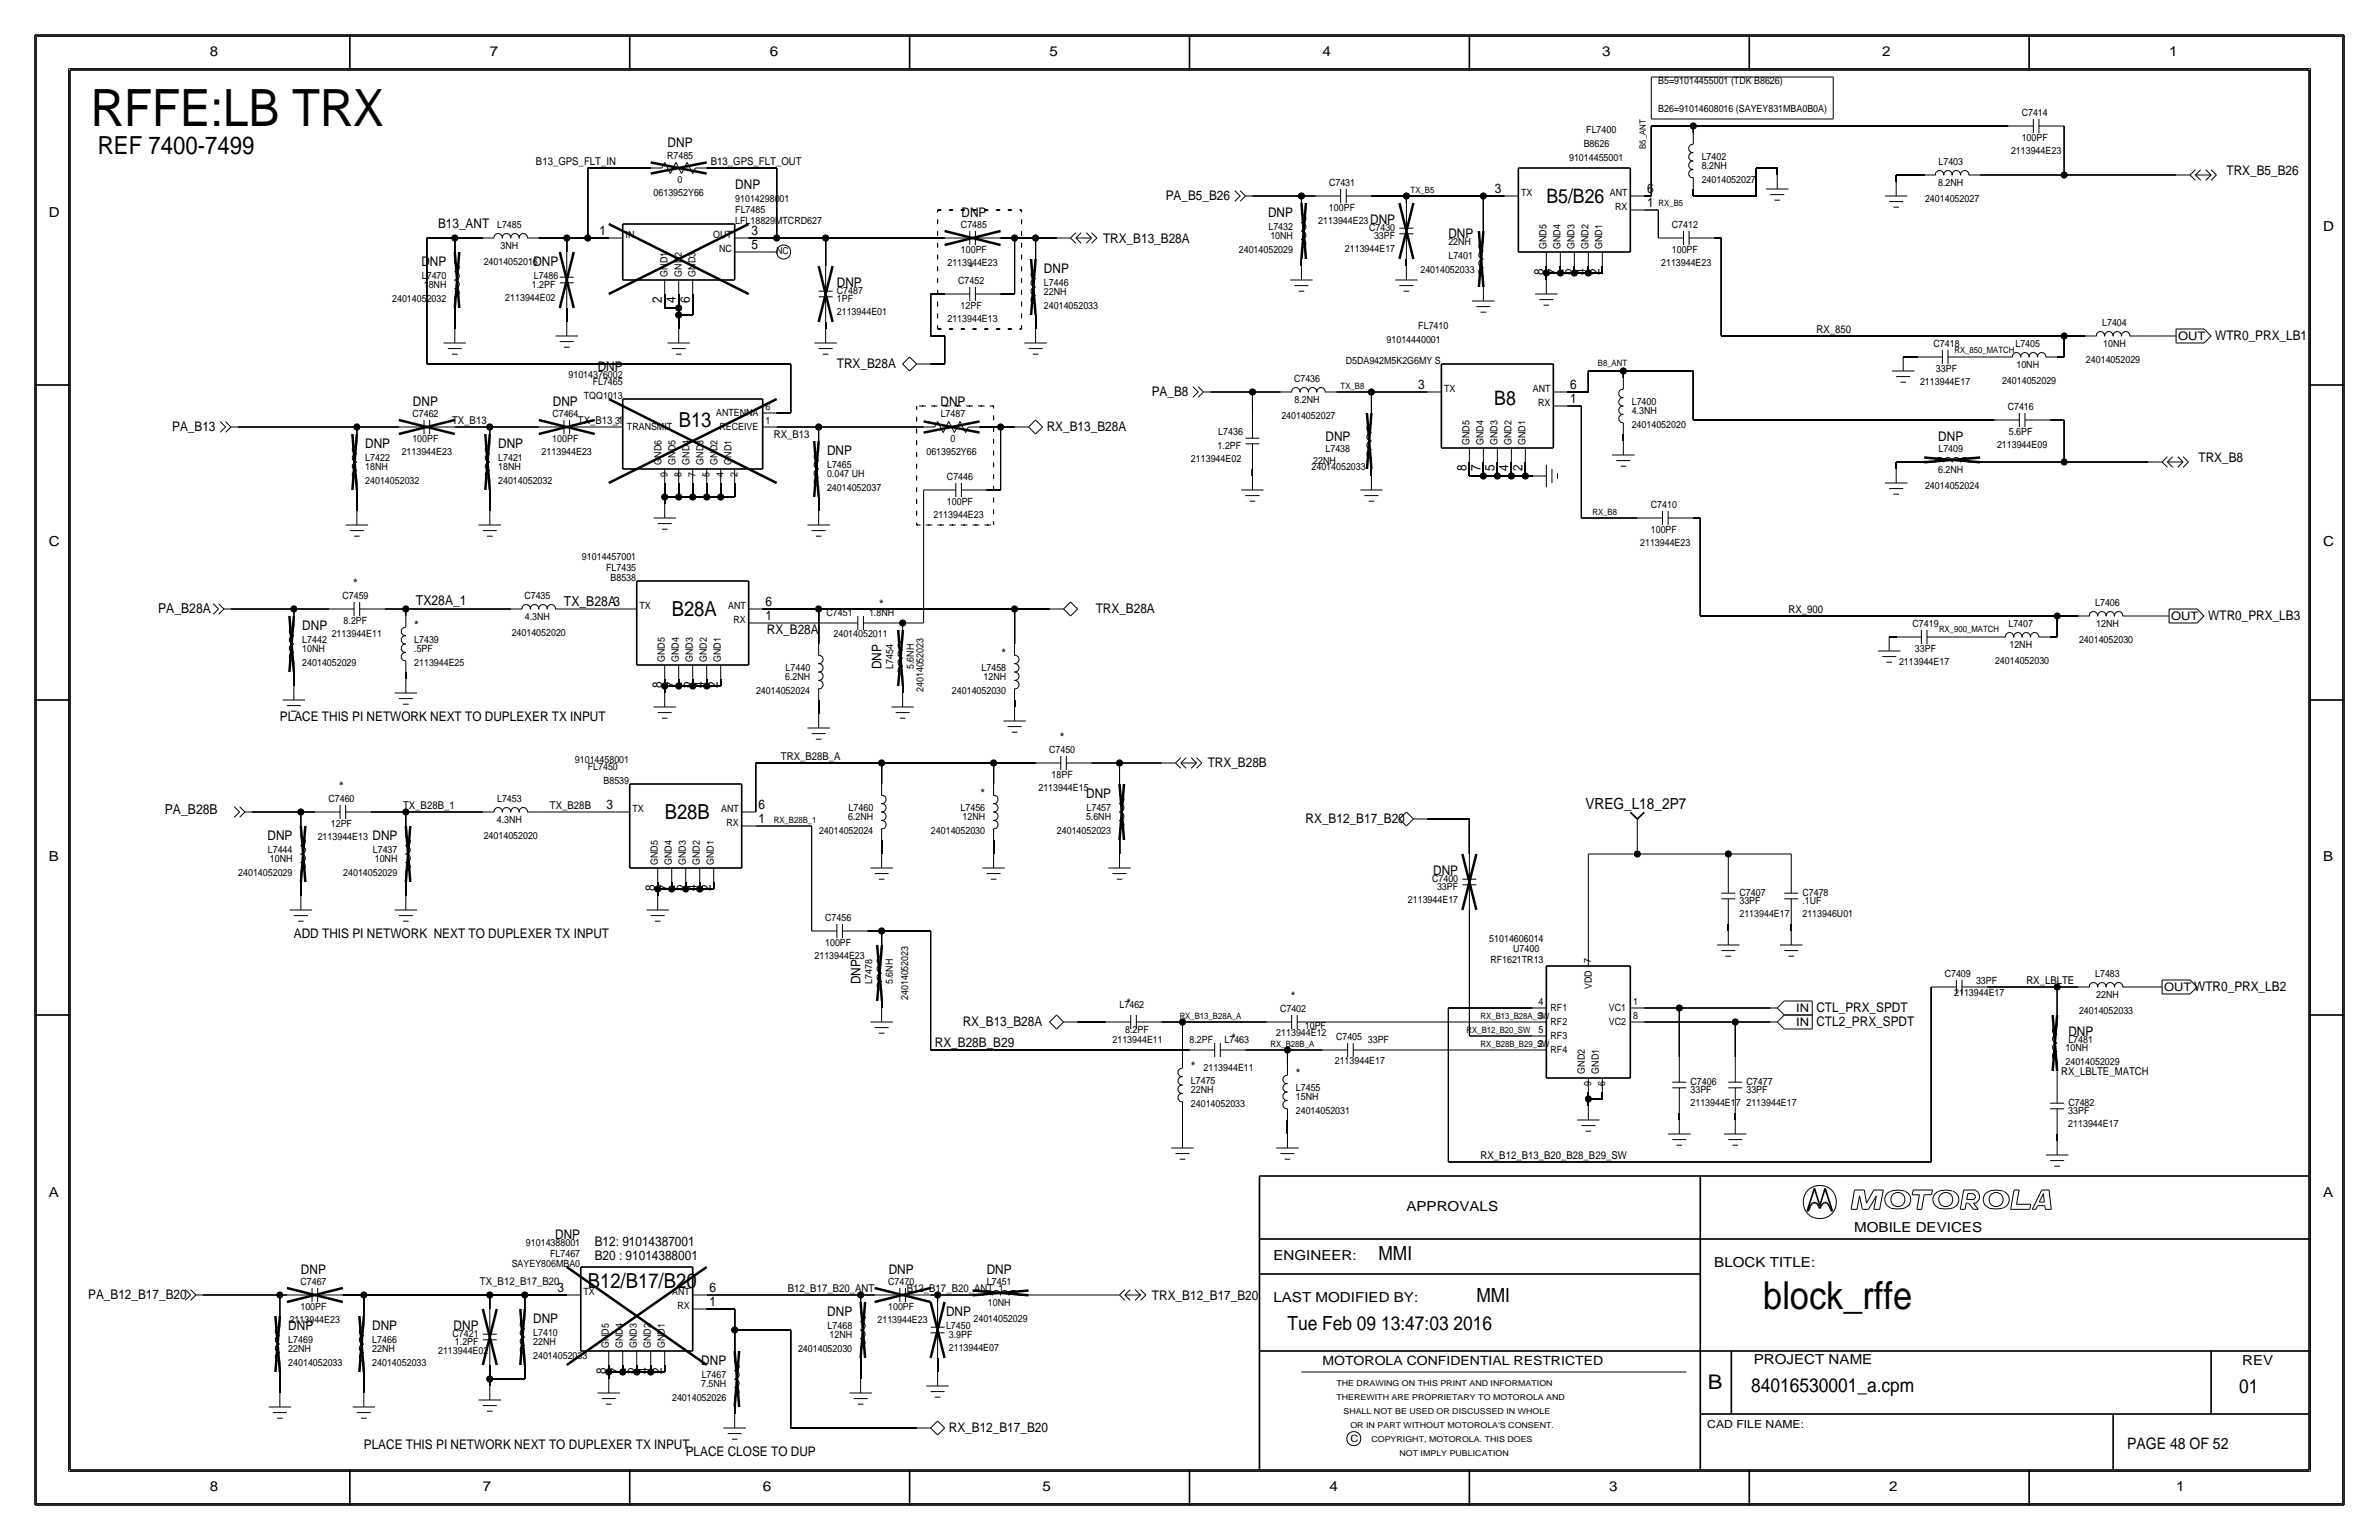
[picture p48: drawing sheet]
<svg xmlns="http://www.w3.org/2000/svg" width="432mm" height="279mm" viewBox="0 0 432 279" stroke-linecap="round" stroke-linejoin="round" font-family="sans-serif">
<defs><g id="words">
<text font-size="9.3" x="16.5" y="22.9">RFFE:LB TRX</text>
<text font-size="7" x="320" y="237.5">block_rffe</text>
<text font-size="4.5" x="17.8" y="27.9">REF 7400-7499</text>
<g font-size="3.8">
<text x="123.2" y="77.5">B13</text>
<text x="121.9" y="111.8">B28A</text>
<text x="120.6" y="148.6">B28B</text>
<text x="106.7" y="233.7">B12/B17/B20</text>
</g>
<text font-size="3.7" x="310" y="252.1">B</text>
<g font-size="3.6">
<text x="280.7" y="36.8">B5/B26</text>
<text x="271.2" y="73.4">B8</text>
</g>
<g font-size="3.5">
<text x="250.2" y="228.6">MMI</text>
<text x="268" y="236.2">MMI</text>
<text x="233.7" y="241.3">Tue Feb 09 13:47:03 2016</text>
<text x="317.9" y="252.6">84016530001_a.cpm</text>
<text x="406.4" y="252.7">01</text>
</g>
<text font-size="2.9" x="386.1" y="262.9">PAGE 48 OF 52</text>
<text font-size="2.8" x="287.8" y="146.9">VREG_L18_2P7</text>
<g font-size="2.5">
<text x="38.1" y="10.2">8</text>
<text x="88.9" y="10.2">7</text>
<text x="139.7" y="10.2">6</text>
<text x="190.5" y="10.2">5</text>
<text x="240" y="10.2">4</text>
<text x="290.8" y="10.2">3</text>
<text x="341.6" y="10.2">2</text>
<text x="393.7" y="10.2">1</text>
<text x="8.9" y="39.4">D</text>
<text x="421.6" y="41.9">D</text>
<text x="8.9" y="99.1">C</text>
<text x="421.6" y="99.1">C</text>
<text x="28.7" y="111.3">PA_B28A</text>
<text x="75.5" y="109.7">TX28A_1</text>
<text x="102.4" y="110">TX_B28A3</text>
<text x="29.9" y="147.7">PA_B28B</text>
<text x="8.9" y="156.2">B</text>
<text x="421.6" y="156.2">B</text>
<text x="8.9" y="217.2">A</text>
<text x="255.3" y="219.7">APPROVALS</text>
<text x="421.6" y="217.2">A</text>
<text x="336.5" y="223.5">MOBILE DEVICES</text>
<text x="231.1" y="228.6">ENGINEER:</text>
<text x="311.1" y="229.9">BLOCK TITLE:</text>
<text x="231.1" y="236.2">LAST MODIFIED BY:</text>
<text x="318.3" y="247.5">PROJECT NAME</text>
<text x="407" y="247.6">REV</text>
<text x="38.1" y="270.5">8</text>
<text x="87.6" y="270.5">7</text>
<text x="138.4" y="270.5">6</text>
<text x="189.2" y="270.5">5</text>
<text x="241.3" y="270.5">4</text>
<text x="292.1" y="270.5">3</text>
<text x="342.9" y="270.5">2</text>
<text x="395" y="270.5">1</text>
</g>
<g font-size="2.4">
<text x="121.2" y="26.7">DNP</text>
<text x="133.5" y="34.3">DNP</text>
<text x="271.3" y="35.1">3</text>
<text x="299" y="35.1">6</text>
<text x="404.1" y="31.7">TRX_B5_B26</text>
<text x="79.5" y="41.4">B13_ANT</text>
<text x="174.5" y="39.4">DNP</text>
<text x="211.6" y="36.3">PA_B5_B26</text>
<text x="230.2" y="39.4">DNP</text>
<text x="248.7" y="40.6">DNP</text>
<text x="299" y="37.6">1</text>
<text x="108.8" y="42.7">1</text>
<text x="136.4" y="42.7">3</text>
<text x="136.4" y="45.2">5</text>
<text x="200.2" y="44">TRX_B13_B28A</text>
<text x="262.9" y="43.2">DNP</text>
<text x="76.5" y="48.3">DNP</text>
<text x="96.8" y="48.3">DNP</text>
<text x="151.9" y="52.1">DNP</text>
<text x="175.9" y="49.5">*</text>
<text x="189.5" y="49.5">DNP</text>
<text x="280.2" y="50" transform="rotate(-90 280.2 50)">8</text>
<text x="282.7" y="50" transform="rotate(-90 282.7 50)">7</text>
<text x="285.2" y="50" transform="rotate(-90 285.2 50)">5</text>
<text x="287.8" y="50" transform="rotate(-90 287.8 50)">4</text>
<text x="290.3" y="50" transform="rotate(-90 290.3 50)">2</text>
<text x="120.1" y="55" transform="rotate(-90 120.1 55)">2</text>
<text x="122.7" y="55" transform="rotate(-90 122.7 55)">4</text>
<text x="125.2" y="55" transform="rotate(-90 125.2 55)">6</text>
<text x="402.1" y="61.7">WTR0_PRX_LB1</text>
<text x="108.5" y="67.3">DNP</text>
<text x="151.9" y="66.8">TRX_B28A</text>
<text x="209" y="71.9">PA_B8</text>
<text x="257.4" y="70.6">3</text>
<text x="285" y="70.6">6</text>
<text x="75" y="73.7">DNP</text>
<text x="100.4" y="73.7">DNP</text>
<text x="170.7" y="73.7">DNP</text>
<text x="285" y="73.2">1</text>
<text x="31.2" y="78.2">PA_B13</text>
<text x="66.3" y="81.3">DNP</text>
<text x="90.4" y="81.3">DNP</text>
<text x="150.1" y="82.6">DNP</text>
<text x="190" y="78.2">RX_B13_B28A</text>
<text x="240.6" y="80">DNP</text>
<text x="351.8" y="80">DNP</text>
<text x="399" y="83.8">TRX_B8</text>
<text x="266.2" y="85.5" transform="rotate(-90 266.2 85.5)">8</text>
<text x="268.7" y="85.5" transform="rotate(-90 268.7 85.5)">7</text>
<text x="271.3" y="85.5" transform="rotate(-90 271.3 85.5)">5</text>
<text x="273.8" y="85.5" transform="rotate(-90 273.8 85.5)">4</text>
<text x="276.4" y="85.5" transform="rotate(-90 276.4 85.5)">2</text>
<text x="64.1" y="106.7">*</text>
<text x="138.9" y="110">6</text>
<text x="138.9" y="112.5">1</text>
<text x="159.6" y="110.5">*</text>
<text x="198.9" y="111.3">TRX_B28A</text>
<text x="400.8" y="112.5">WTR0_PRX_LB3</text>
<text x="54.9" y="114.3">DNP</text>
<text x="75.2" y="114.3">*</text>
<text x="139.2" y="115.1">RX_B28A</text>
<text x="181.8" y="119.4">*</text>
<text x="120.1" y="124.9" transform="rotate(-90 120.1 124.9)">8</text>
<text x="122.7" y="124.9" transform="rotate(-90 122.7 124.9)">7</text>
<text x="125.2" y="124.9" transform="rotate(-90 125.2 124.9)">5</text>
<text x="127.8" y="124.9" transform="rotate(-90 127.8 124.9)">4</text>
<text x="130.3" y="124.9" transform="rotate(-90 130.3 124.9)">2</text>
<text x="160" y="121.4" transform="rotate(-90 160 121.4)">DNP</text>
<text x="50.8" y="130.8">PLACE THIS PI NETWORK NEXT TO DUPLEXER TX INPUT</text>
<text x="192.4" y="134.6">*</text>
<text x="61.6" y="143.5">*</text>
<text x="219.2" y="139.2">TRX_B28B</text>
<text x="110.1" y="146.8">3</text>
<text x="137.7" y="146.8">6</text>
<text x="137.7" y="149.4">1</text>
<text x="178" y="144.8">*</text>
<text x="197.1" y="144.8">DNP</text>
<text x="237" y="149.4">RX_B12_B17_B20</text>
<text x="48.6" y="152.4">DNP</text>
<text x="67.6" y="152.4">DNP</text>
<text x="118.9" y="161.7" transform="rotate(-90 118.9 161.7)">8</text>
<text x="121.4" y="161.7" transform="rotate(-90 121.4 161.7)">7</text>
<text x="124" y="161.7" transform="rotate(-90 124 161.7)">5</text>
<text x="126.5" y="161.7" transform="rotate(-90 126.5 161.7)">4</text>
<text x="129" y="161.7" transform="rotate(-90 129 161.7)">2</text>
<text x="260.1" y="158.7">DNP</text>
<text x="53.3" y="170.2">ADD THIS PI NETWORK NEXT TO DUPLEXER TX INPUT</text>
<text x="156.2" y="178.5" transform="rotate(-90 156.2 178.5)">DNP</text>
<text x="204.5" y="182.9">*</text>
<text x="234.3" y="181.6">*</text>
<text x="329.7" y="183.6">CTL_PRX_SPDT</text>
<text x="169.7" y="190">RX_B28B_B29</text>
<text x="174.8" y="186.2">RX_B13_B28A</text>
<text x="223.5" y="189.2">*</text>
<text x="329.7" y="186.2">CTL2_PRX_SPDT</text>
<text x="375.4" y="188">DNP</text>
<text x="216.2" y="194.3">*</text>
<text x="235.2" y="195.6">*</text>
<text x="100.8" y="224.8">DNP</text>
<text x="107.9" y="226.1">B12: 91014387001</text>
<text x="54.6" y="231.1">DNP</text>
<text x="107.9" y="228.6">B20 : 91014388001</text>
<text x="161.3" y="231.1">DNP</text>
<text x="179.1" y="231.1">DNP</text>
<text x="16" y="235.7">PA_B12_B17_B20</text>
<text x="101.2" y="234.4">3</text>
<text x="128.8" y="234.4">6</text>
<text x="128.8" y="237">1</text>
<text x="150.2" y="238.8">DNP</text>
<text x="171.7" y="238.8">DNP</text>
<text x="209.1" y="235.8">TRX_B12_B17_B20</text>
<text x="52.3" y="241.3">DNP</text>
<text x="67.6" y="241.3">DNP</text>
<text x="82.3" y="241.3">DNP</text>
<text x="96.8" y="240">DNP</text>
<text x="110" y="249.4" transform="rotate(-90 110 249.4)">8</text>
<text x="112.5" y="249.4" transform="rotate(-90 112.5 249.4)">7</text>
<text x="115.1" y="249.4" transform="rotate(-90 115.1 249.4)">5</text>
<text x="117.6" y="249.4" transform="rotate(-90 117.6 249.4)">4</text>
<text x="120.1" y="249.4" transform="rotate(-90 120.1 249.4)">2</text>
<text x="127.3" y="247.6">DNP</text>
<text x="66" y="262.9">PLACE THIS PI NETWORK NEXT TO DUPLEXER TX INPUT</text>
<text x="172.2" y="259.8">RX_B12_B17_B20</text>
<text x="124.5" y="264.2">PLACE CLOSE TO DUP</text>
</g>
<text font-size="2.3" x="240" y="247.6">MOTOROLA CONFIDENTIAL RESTRICTED</text>
<g font-size="2.1">
<text x="395.3" y="61.8">OUT</text>
<text x="394.1" y="112.6">OUT</text>
<text x="392.8" y="179.9">OUT WTR0_PRX_LB2</text>
<text x="326" y="183.6">IN</text>
<text x="326" y="186.1">IN</text>
</g>
<g font-size="2">
<text x="97.3" y="30">B13_GPS_FLT_IN</text>
<text x="129" y="30">B13_GPS_FLT_OUT</text>
<text x="329.7" y="60.5">RX_850</text>
<text x="82" y="77">TX_B13</text>
<text x="104.9" y="77">TX_B13_1</text>
<text x="140.5" y="79.5">RX_B13</text>
<text x="324.6" y="111.3">RX_900</text>
<text x="141.7" y="137.9">TRX_B28B_A</text>
<text x="73.2" y="146.8">TX_B28B_1</text>
<text x="99.8" y="146.8">TX_B28B</text>
<text x="367.8" y="178.6">RX_LBLTE</text>
<text x="374.1" y="195.1">RX_LBLTE_MATCH</text>
<text x="268.7" y="210.3">RX_B12_B13_B20_B28_B29_SW</text>
<text x="87.1" y="233.2">TX_B12_B17_B20</text>
<text x="143" y="234.4">B12_B17_B20_ANT</text>
<text x="164.6" y="234.4">B12_B17_B20_ANT_1</text>
<text x="309.9" y="259.1">CAD FILE NAME:</text>
</g>
<g font-size="1.8">
<text x="301" y="15.2">B5=91014455001 (TDK B8626)</text>
<text x="301" y="20.3">B26=91014608016 (SAYEY831MBA0B0A)</text>
<text x="367" y="21.1">C7414</text>
<text x="121.1" y="28.9">R7485</text>
<text x="284.8" y="29.2">91014455001</text>
<text x="287.4" y="26.7">B8626</text>
<text x="287.9" y="24.1">FL7400</text>
<text x="308.9" y="29">L7402</text>
<text x="365" y="27.9">2113944E23</text>
<text x="366.9" y="25.7">100PF</text>
<text x="118.6" y="35.6">0613952Y66</text>
<text x="123" y="33.1">0</text>
<text x="241.2" y="33.8">C7431</text>
<text x="276.1" y="35.6">TX</text>
<text x="292.2" y="35.6">ANT</text>
<text x="308.9" y="30.7">8.2NH</text>
<text x="308.9" y="33.3">24014052027</text>
<text x="351.8" y="33.8">8.2NH</text>
<text x="351.8" y="30">L7403</text>
<text x="90.2" y="41.4">L7485</text>
<text x="133.5" y="40.6">LFL18829MTCRD627</text>
<text x="133.5" y="36.6">91014298001</text>
<text x="133.5" y="38.6">FL7485</text>
<text x="174.4" y="41.4">C7485</text>
<text x="230.2" y="41.7">L7432</text>
<text x="239.3" y="40.6">2113944E23</text>
<text x="241.2" y="38.4">100PF</text>
<text x="248.5" y="41.9">C7430</text>
<text x="293.2" y="38.1">RX</text>
<text x="303.4" y="41.4">C7412</text>
<text x="349.4" y="36.6">24014052027</text>
<text x="90.8" y="45.2">3NH</text>
<text x="113.5" y="43.2">IN</text>
<text x="129.4" y="43.2">OUT</text>
<text x="130.5" y="45.7">NC</text>
<text x="174.4" y="46">100PF</text>
<text x="224.9" y="46">24014052029</text>
<text x="230.6" y="43.4">10NH</text>
<text x="244.1" y="45.7">2113944E17</text>
<text x="249.4" y="43.4">33PF</text>
<text x="262.9" y="44.4">22NH</text>
<text x="262.9" y="47">L7401</text>
<text x="280.7" y="45.2" transform="rotate(-90 280.7 45.2)">GND5</text>
<text x="283.2" y="45.2" transform="rotate(-90 283.2 45.2)">GND4</text>
<text x="285.8" y="45.2" transform="rotate(-90 285.8 45.2)">GND3</text>
<text x="288.3" y="45.2" transform="rotate(-90 288.3 45.2)">GND2</text>
<text x="290.8" y="45.2" transform="rotate(-90 290.8 45.2)">GND1</text>
<text x="303.4" y="46">100PF</text>
<text x="76.6" y="50.6">L7470</text>
<text x="76.9" y="52.3">18NH</text>
<text x="87.8" y="48">24014052016</text>
<text x="96.5" y="52.3">1.2PF</text>
<text x="96.9" y="50.6">L7486</text>
<text x="121.2" y="50.2" transform="rotate(-90 121.2 50.2)">GND1</text>
<text x="123.7" y="50.2" transform="rotate(-90 123.7 50.2)">GND2</text>
<text x="126.2" y="50.2" transform="rotate(-90 126.2 50.2)">GND3</text>
<text x="151.9" y="53.3">C7487</text>
<text x="172" y="48.3">2113944E23</text>
<text x="173.9" y="51.6">C7452</text>
<text x="189.5" y="53.6">22NH</text>
<text x="189.5" y="51.9">L7446</text>
<text x="257.8" y="49.5">24014052033</text>
<text x="301.5" y="48.3">2113944E23</text>
<text x="71.2" y="54.9">24014052032</text>
<text x="91.7" y="54.6">2113944E02</text>
<text x="151.9" y="57.2">2113944E01</text>
<text x="151.9" y="54.9">1PF</text>
<text x="172" y="58.4">2113944E13</text>
<text x="174.4" y="56.1">12PF</text>
<text x="189.5" y="56.1">24014052033</text>
<text x="257.4" y="59.7">FL7410</text>
<text x="381.6" y="59.2">L7404</text>
<text x="251.7" y="62.2">91014440001</text>
<text x="350.9" y="63">C7418</text>
<text x="365.8" y="63">L7405</text>
<text x="378.6" y="65.8">24014052029</text>
<text x="381.7" y="63">10NH</text>
<text x="103.2" y="68.5">91014376002</text>
<text x="107.6" y="69.8">FL7465</text>
<text x="234.9" y="69.3">C7436</text>
<text x="244.3" y="66">D5DA942M5K2G6MY S</text>
<text x="262.1" y="71.1">TX</text>
<text x="278.2" y="71.1">ANT</text>
<text x="348.5" y="69.8">2113944E17</text>
<text x="351.4" y="67.6">33PF</text>
<text x="363.4" y="69.6">24014052029</text>
<text x="366" y="66.8">10NH</text>
<text x="74.9" y="75.7">C7462</text>
<text x="100.3" y="75.7">C7464</text>
<text x="106" y="72.4">TQQ1013</text>
<text x="111.6" y="77">3</text>
<text x="130" y="75.5">ANTENNA</text>
<text x="138.9" y="77">1</text>
<text x="138.9" y="74.4">6</text>
<text x="170.7" y="75.7">L7487</text>
<text x="232.6" y="75.9">24014052027</text>
<text x="235" y="73.2">8.2NH</text>
<text x="279.2" y="73.7">RX</text>
<text x="296.2" y="75.2">4.3NH</text>
<text x="296.2" y="77.7">24014052020</text>
<text x="296.2" y="73.5">L7400</text>
<text x="364.4" y="74.4">C7416</text>
<text x="66.3" y="83.6">L7422</text>
<text x="72.9" y="82.5">2113944E23</text>
<text x="74.8" y="80.3">100PF</text>
<text x="90.4" y="83.6">L7421</text>
<text x="98.3" y="82.5">2113944E23</text>
<text x="100.2" y="80.3">100PF</text>
<text x="113.8" y="78.1">TRANSMIT</text>
<text x="130.6" y="78.1">RECEIVE</text>
<text x="168.2" y="82.6">0613952Y66</text>
<text x="172.5" y="80.1">0</text>
<text x="216.2" y="83.8">2113944E02</text>
<text x="221" y="81.5">1.2PF</text>
<text x="221.1" y="79">L7436</text>
<text x="240.6" y="82">L7438</text>
<text x="266.7" y="80.8" transform="rotate(-90 266.7 80.8)">GND5</text>
<text x="269.2" y="80.8" transform="rotate(-90 269.2 80.8)">GND4</text>
<text x="271.8" y="80.8" transform="rotate(-90 271.8 80.8)">GND3</text>
<text x="274.3" y="80.8" transform="rotate(-90 274.3 80.8)">GND2</text>
<text x="276.9" y="80.8" transform="rotate(-90 276.9 80.8)">GND1</text>
<text x="351.8" y="82.1">L7409</text>
<text x="362.5" y="81.3">2113944E09</text>
<text x="364.6" y="79">5.6PF</text>
<text x="66.3" y="87.9">24014052032</text>
<text x="66.3" y="85.3">18NH</text>
<text x="90.4" y="85.3">18NH</text>
<text x="90.4" y="87.9">24014052032</text>
<text x="120" y="84.3" transform="rotate(-90 120 84.3)">GND6</text>
<text x="121.2" y="86.5" transform="rotate(-90 121.2 86.5)">9</text>
<text x="122.6" y="84.3" transform="rotate(-90 122.6 84.3)">GND5</text>
<text x="123.7" y="86.5" transform="rotate(-90 123.7 86.5)">8</text>
<text x="125.1" y="84.3" transform="rotate(-90 125.1 84.3)">GND4</text>
<text x="126.2" y="86.5" transform="rotate(-90 126.2 86.5)">7</text>
<text x="127.7" y="84.3" transform="rotate(-90 127.7 84.3)">GND3</text>
<text x="128.8" y="86.5" transform="rotate(-90 128.8 86.5)">5</text>
<text x="130.2" y="84.3" transform="rotate(-90 130.2 84.3)">GND2</text>
<text x="131.3" y="86.5" transform="rotate(-90 131.3 86.5)">4</text>
<text x="132.7" y="84.3" transform="rotate(-90 132.7 84.3)">GND1</text>
<text x="133.9" y="86.5" transform="rotate(-90 133.9 86.5)">2</text>
<text x="150.1" y="86.6">0.047 UH</text>
<text x="150.1" y="89.2">24014052037</text>
<text x="150.1" y="84.9">L7465</text>
<text x="171.9" y="87.1">C7446</text>
<text x="238" y="85.3">24014052033</text>
<text x="238.4" y="84.1">22NH</text>
<text x="349.4" y="88.6">24014052024</text>
<text x="351.8" y="85.9">6.2NH</text>
<text x="169.4" y="94">2113944E23</text>
<text x="171.9" y="91.7">100PF</text>
<text x="299.6" y="92.2">C7410</text>
<text x="105.6" y="101.6">91014457001</text>
<text x="297.7" y="99.1">2113944E23</text>
<text x="299.6" y="96.8">100PF</text>
<text x="110" y="103.5">FL7435</text>
<text x="110.8" y="105.4">B8538</text>
<text x="62.2" y="108.7">C7459</text>
<text x="62.4" y="113.3">8.2PF</text>
<text x="95.2" y="108.7">C7435</text>
<text x="95.3" y="112.5">4.3NH</text>
<text x="116.1" y="110.5">TX</text>
<text x="132.2" y="110.5">ANT</text>
<text x="133.1" y="113">RX</text>
<text x="150" y="111.8">C7451</text>
<text x="157.7" y="111.8">1.8NH</text>
<text x="347.1" y="113.8">C7419</text>
<text x="364.5" y="113.8">L7407</text>
<text x="380.3" y="110">L7406</text>
<text x="380.5" y="113.8">12NH</text>
<text x="54.9" y="118.4">10NH</text>
<text x="54.9" y="116.6">L7442</text>
<text x="60.2" y="115.6">2113944E11</text>
<text x="75.2" y="118.4">.5PF</text>
<text x="75.2" y="116.6">L7439</text>
<text x="92.9" y="115.3">24014052020</text>
<text x="151.3" y="115.6">24014052011</text>
<text x="347.6" y="118.4">33PF</text>
<text x="364.7" y="117.6">12NH</text>
<text x="377.3" y="116.6">24014052030</text>
<text x="54.9" y="120.9">24014052029</text>
<text x="75.2" y="120.9">2113944E25</text>
<text x="120.6" y="120.1" transform="rotate(-90 120.6 120.1)">GND5</text>
<text x="123.2" y="120.1" transform="rotate(-90 123.2 120.1)">GND4</text>
<text x="125.7" y="120.1" transform="rotate(-90 125.7 120.1)">GND3</text>
<text x="128.3" y="120.1" transform="rotate(-90 128.3 120.1)">GND2</text>
<text x="130.8" y="120.1" transform="rotate(-90 130.8 120.1)">GND1</text>
<text x="137.2" y="126">24014052024</text>
<text x="142.5" y="123.4">6.2NH</text>
<text x="142.6" y="121.7">L7440</text>
<text x="162.1" y="121.4" transform="rotate(-90 162.1 121.4)">L7454</text>
<text x="165.9" y="121.4" transform="rotate(-90 165.9 121.4)">5.6NH</text>
<text x="167.6" y="125.6" transform="rotate(-90 167.6 125.6)">24014052023</text>
<text x="172.8" y="126">24014052030</text>
<text x="178.2" y="121.7">L7458</text>
<text x="178.5" y="123.4">12NH</text>
<text x="344.7" y="120.6">2113944E17</text>
<text x="362.1" y="120.4">24014052030</text>
<text x="190.4" y="136.6">C7450</text>
<text x="104.4" y="138.4">91014458001</text>
<text x="106.7" y="139.7">FL7450</text>
<text x="109.5" y="142.2">B8539</text>
<text x="188.5" y="143.5">2113944E15</text>
<text x="190.9" y="141.2">18PF</text>
<text x="59.6" y="145.5">C7460</text>
<text x="90.2" y="149.4">4.3NH</text>
<text x="90.2" y="145.6">L7453</text>
<text x="114.8" y="147.3">TX</text>
<text x="130.9" y="147.3">ANT</text>
<text x="131.9" y="149.9">RX</text>
<text x="153.9" y="148.8">6.2NH</text>
<text x="154" y="147.1">L7460</text>
<text x="174.3" y="147.1">L7456</text>
<text x="174.7" y="148.8">12NH</text>
<text x="197.1" y="148.8">5.6NH</text>
<text x="197.2" y="147.1">L7457</text>
<text x="48.6" y="154.7">L7444</text>
<text x="57.7" y="152.4">2113944E13</text>
<text x="60.1" y="150.1">12PF</text>
<text x="67.7" y="154.7">L7437</text>
<text x="87.8" y="152.1">24014052020</text>
<text x="148.7" y="151.4">24014052024</text>
<text x="169" y="151.4">24014052030</text>
<text x="191.8" y="151.4">24014052023</text>
<text x="43.2" y="159">24014052029</text>
<text x="49" y="156.5">10NH</text>
<text x="62.3" y="159">24014052029</text>
<text x="68" y="156.5">10NH</text>
<text x="119.4" y="157" transform="rotate(-90 119.4 157)">GND5</text>
<text x="121.9" y="157" transform="rotate(-90 121.9 157)">GND4</text>
<text x="124.5" y="157" transform="rotate(-90 124.5 157)">GND3</text>
<text x="127" y="157" transform="rotate(-90 127 157)">GND2</text>
<text x="129.5" y="157" transform="rotate(-90 129.5 157)">GND1</text>
<text x="259.9" y="160">C7400</text>
<text x="260.8" y="161.5">33PF</text>
<text x="149.8" y="167.1">C7456</text>
<text x="255.5" y="163.8">2113944E17</text>
<text x="315.7" y="164.1">33PF</text>
<text x="315.7" y="166.4">2113944E17</text>
<text x="315.7" y="162.6">C7407</text>
<text x="327.2" y="164.1">.1UF</text>
<text x="327.2" y="166.4">2113946U01</text>
<text x="327.2" y="162.6">C7478</text>
<text x="147.8" y="174">2113944E23</text>
<text x="149.8" y="171.7">100PF</text>
<text x="270.3" y="171">51014606014</text>
<text x="274.7" y="172.7">U7400</text>
<text x="158.3" y="178.5" transform="rotate(-90 158.3 178.5)">L7478</text>
<text x="162.1" y="178.6" transform="rotate(-90 162.1 178.6)">5.6NH</text>
<text x="270.5" y="174.8">RF1621TR13</text>
<text x="288.8" y="174.8" transform="rotate(-90 288.8 174.8)">7</text>
<text x="288.9" y="179.4" transform="rotate(-90 288.9 179.4)">VDD</text>
<text x="353" y="177.3">C7409</text>
<text x="358.7" y="178.5">33PF</text>
<text x="380.3" y="177.3">L7483</text>
<text x="164.8" y="181.5" transform="rotate(-90 164.8 181.5)">24014052023</text>
<text x="203.2" y="182.9">L7462</text>
<text x="232.3" y="183.6">C7402</text>
<text x="279.3" y="184.9">3</text>
<text x="279.3" y="182.4">4</text>
<text x="281.4" y="183.5">RF1</text>
<text x="292" y="183.5">VC1</text>
<text x="296.4" y="184.9">8</text>
<text x="296.4" y="182.4">1</text>
<text x="354.7" y="180.7">2113944E17</text>
<text x="377.3" y="183.9">24014052033</text>
<text x="380.5" y="181.1">22NH</text>
<text x="201.9" y="189.2">2113944E11</text>
<text x="204.2" y="187.5">8.2PF</text>
<text x="215.9" y="189.2">8.2PF</text>
<text x="222.3" y="189.2">L7463</text>
<text x="231.7" y="188">2113944E12</text>
<text x="236.8" y="186.7">10PF</text>
<text x="242.5" y="188.7">C7405</text>
<text x="248.3" y="189.2">33PF</text>
<text x="279.3" y="190">2</text>
<text x="279.3" y="187.5">5</text>
<text x="281.4" y="186">RF2</text>
<text x="281.4" y="191.1">RF4</text>
<text x="281.4" y="188.6">RF3</text>
<text x="292" y="186">VC2</text>
<text x="374.9" y="190.8">10NH</text>
<text x="375.4" y="189.2">L7481</text>
<text x="216.2" y="196.6">L7475</text>
<text x="218.4" y="194.3">2113944E11</text>
<text x="235.2" y="197.9">L7455</text>
<text x="242.3" y="193">2113944E17</text>
<text x="287.7" y="194.8" transform="rotate(-90 287.7 194.8)">GND2</text>
<text x="288.8" y="197" transform="rotate(-90 288.8 197)">9</text>
<text x="290.2" y="194.8" transform="rotate(-90 290.2 194.8)">GND1</text>
<text x="291.3" y="197" transform="rotate(-90 291.3 197)">6</text>
<text x="306.8" y="196.9">C7406</text>
<text x="317" y="196.9">C7477</text>
<text x="374.9" y="193.3">24014052029</text>
<text x="216.2" y="200.9">24014052033</text>
<text x="216.2" y="198.4">22NH</text>
<text x="235.2" y="202.2">24014052031</text>
<text x="235.2" y="199.6">15NH</text>
<text x="306.8" y="198.4">33PF</text>
<text x="306.8" y="200.7">2113944E17</text>
<text x="317" y="198.4">33PF</text>
<text x="317" y="200.7">2113944E17</text>
<text x="375.4" y="202.2">33PF</text>
<text x="375.4" y="200.7">C7482</text>
<text x="375.4" y="204.5">2113944E17</text>
<text x="95.5" y="226.1">91014388001</text>
<text x="99.9" y="228">FL7467</text>
<text x="54.5" y="233.2">C7467</text>
<text x="92.9" y="229.9">SAYEY806MBA0</text>
<text x="161.2" y="233.2">C7470</text>
<text x="179.1" y="233.2">L7451</text>
<text x="54.5" y="237.7">100PF</text>
<text x="105.9" y="234.9">TX</text>
<text x="122" y="234.9">ANT</text>
<text x="123" y="237.5">RX</text>
<text x="161.2" y="237.7">100PF</text>
<text x="176.7" y="239.8">24014052029</text>
<text x="179.3" y="237">10NH</text>
<text x="52.3" y="245.4">22NH</text>
<text x="52.3" y="243.6">L7469</text>
<text x="52.6" y="240">2113944E23</text>
<text x="67.6" y="245.4">22NH</text>
<text x="67.6" y="243.6">L7466</text>
<text x="79.5" y="245.7">2113944E02</text>
<text x="82.1" y="242.6">C7421</text>
<text x="82.6" y="244.1">1.2PF</text>
<text x="96.8" y="244.1">22NH</text>
<text x="96.8" y="242.4">L7410</text>
<text x="110.5" y="244.6" transform="rotate(-90 110.5 244.6)">GND5</text>
<text x="113" y="244.6" transform="rotate(-90 113 244.6)">GND4</text>
<text x="115.6" y="244.6" transform="rotate(-90 115.6 244.6)">GND3</text>
<text x="118.1" y="244.6" transform="rotate(-90 118.1 244.6)">GND2</text>
<text x="120.7" y="244.6" transform="rotate(-90 120.7 244.6)">GND1</text>
<text x="144.8" y="245.4">24014052030</text>
<text x="150.2" y="241.1">L7468</text>
<text x="150.6" y="242.8">12NH</text>
<text x="159.3" y="240">2113944E23</text>
<text x="171.7" y="241.1">L7450</text>
<text x="172.2" y="245.1">2113944E07</text>
<text x="172.2" y="242.8">3.9PF</text>
<text x="52.3" y="247.9">24014052033</text>
<text x="67.6" y="247.9">24014052033</text>
<text x="96.8" y="246.6">24014052033</text>
<text x="127.3" y="251.7">7.5NH</text>
<text x="127.4" y="250">L7467</text>
<text x="122" y="254.3">24014052026</text>
<text x="245.1" y="261.6">C</text>
</g>
<text font-size="1.7" x="140.9" y="46.1">NC</text>
<g font-size="1.6">
<text x="298.7" y="27" transform="rotate(-90 298.7 27)">B5_ANT</text>
<text x="256" y="35.1">TX_B5</text>
<text x="301" y="37.4">RX_B5</text>
<text x="354.7" y="64.1">RX_850_MATCH</text>
<text x="243.3" y="70.6">TX_B8</text>
<text x="290" y="66.3">B8_ANT</text>
<text x="289.1" y="93.5">RX_B8</text>
<text x="351.9" y="114.6">RX_900_MATCH</text>
<text x="140.5" y="149.4">RX_B28B_1</text>
<text x="214.1" y="184.9">RX_B13_B28A_A</text>
<text x="268.7" y="184.9">RX_B13_B28A_SW</text>
<text x="230.6" y="190">RX_B28B_A</text>
<text x="266.2" y="187.5">RX_B12_B20_SW</text>
<text x="268.7" y="190">RX_B28B_B29_SW</text>
</g>
<g font-size="1.5">
<text x="242.6" y="251.5">THE DRAWING ON THIS PRINT AND INFORMATION</text>
<text x="242.6" y="254">THEREWITH ARE PROPRIETARY TO MOTOROLA AND</text>
<text x="243.8" y="256.5">SHALL NOT BE USED OR DISCUSSED IN WHOLE</text>
<text x="245.1" y="259.1">OR IN PART WITHOUT MOTOROLA'S CONSENT.</text>
<text x="248.9" y="261.6">COPYRIGHT, MOTOROLA. THIS DOES</text>
<text x="254" y="264.2">NOT IMPLY PUBLICATION</text>
</g>
</g></defs>
<!-- layer: Nets -->
<g fill="none" stroke="#000" stroke-width=".18">
<path d="M299.7 14v7.6zM299.7 14h33zM332.7 14v7.6zM106.7 30.5v12.7zM106.7 30.5h11.4zM128.3 30.5h12.7zM141 30.5v12.7zM227.3 35.6h8.9zM236.2 35.6v1.2zM236.2 35.6h2.6zM248.9 35.6h6.4zM255.3 35.6v1.2z"/>
<path d="M255.3 35.6h13.9zM269.2 35.6h3.8zM269.2 35.6v6.3zM298.4 35.6h1.3zM298.4 38.1h2.6zM299.7 21.6h33zM299.7 22.9h7.6zM299.7 22.9v12.7zM301 38.1v5.1zM307.3 22.9h57.2zM307.3 34.3v1.3zM307.3 35.6h11.5z"/>
<path d="M307.3 22.9v1.2zM318.8 30.5h3.8zM318.8 30.5v5.1zM322.6 30.5v1.3zM344.2 31.7v1.3zM344.2 31.8h5zM359.4 31.8h15.2zM374.6 31.8h20.4zM374.6 22.9v8.8zM77.5 43.2h5.1zM77.5 43.2v22.8zM82.5 55.9v3.8z"/>
<path d="M82.5 43.2h5.1zM82.5 43.2v2.5zM97.8 43.2h5.1zM102.9 55.9v2.5zM102.9 43.2v2.5zM102.9 43.2h3.8zM106.7 43.2h3.8zM120.6 55.9h2.6zM120.6 53.3v2.6zM123.2 57.2v2.5zM123.2 55.9v1.3zM123.2 53.3v2.6z"/>
<path d="M123.2 57.2h2.5zM125.7 53.3v3.9zM135.9 43.2h5.1zM135.9 45.7h2.5zM141 43.2h8.9zM149.9 43.2h21.5zM149.9 58.4v1.3zM149.9 43.2v5.1zM168.9 53.3h2.5zM168.9 53.3v7.7zM181.6 43.2h2.5zM181.6 53.3h2.5z"/>
<path d="M184.1 43.2h3.9zM184.1 43.2v10.1zM188 43.2h3.8zM188 57.2v2.5zM188 43.2v3.8zM236.2 47v1.3zM255.3 47v1.3zM280.7 48.3v1.2zM280.7 49.5v1.3zM280.7 49.5h2.5zM283.2 48.3v1.2zM283.2 49.5h2.6z"/>
<path d="M285.8 48.3v1.2zM285.8 49.5h2.5zM288.3 48.3v1.2zM288.3 49.5h2.5zM290.8 48.3v1.2zM311.1 43.2h1.3zM312.4 43.2v17.8zM43.2 77.5h21.6zM64.8 77.5h7.6zM64.8 77.5v1.2zM77.5 66h66zM82.5 77.5h6.4z"/>
<path d="M88.9 77.5h8.9zM88.9 77.5v1.2zM107.9 77.5h2.6zM141 77.5h7.6zM141 74.9h2.5zM143.5 66v8.9zM148.6 77.5v2.5zM148.6 77.5h19zM168.9 66h2.5zM168.9 61h2.6zM171.4 61v5zM177.8 77.5h3.8z"/>
<path d="M181.6 77.5v11.4zM181.6 77.5h2.5zM219.7 71.1h7.6zM227.3 71.1h5.1zM227.3 71.1v3.8zM242.6 71.1h6.3zM248.9 71.1v3.8zM248.9 71.1h10.2zM284.5 71.1h3.8zM284.5 73.7h2.5zM287 73.7v20.3zM288.3 67.3v3.8z"/>
<path d="M288.3 67.3h6.3zM294.6 78.7v1.3zM294.6 67.3v1.3zM294.6 67.3h12.7zM307.3 67.3v8.9zM307.3 76.2h54.7zM312.4 61h62.2zM345.4 64.8h2.6zM358.1 64.8h5.1zM372.1 76.2h2.5zM373.4 64.8h1.3zM374.6 76.2v7.6z"/>
<path d="M374.6 61v3.8zM374.6 61h3.9zM388.6 61h3.8zM64.8 88.9v3.8zM88.9 88.9v3.8zM120.6 87.6v2.6zM120.6 90.2v1.2zM120.6 90.2h2.6zM123.2 87.6v2.6zM123.2 90.2h2.5zM125.7 87.6v2.6zM125.7 90.2h2.6z"/>
<path d="M128.3 87.6v2.6zM128.3 90.2h2.5zM130.8 90.2h2.5zM130.8 87.6v2.6zM133.3 87.6v2.6zM148.6 90.2v2.5zM167.6 88.9v24.1zM167.6 88.9h1.3zM179.1 88.9h2.5zM227.3 85.1v1.3zM248.9 85.1v1.3zM266.7 83.8v2.6z"/>
<path d="M266.7 86.4h2.5zM269.2 83.8v2.6zM269.2 86.4h2.6zM271.8 83.8v2.6zM271.8 86.4h2.5zM274.3 83.8v2.6zM274.3 86.4h2.6zM276.9 83.8v2.6zM276.9 86.4h1.2zM287 94h10.2zM307.3 94h1.3zM308.6 94v17.8z"/>
<path d="M344.2 83.8v1.3zM344.2 83.8h5zM359.4 83.8h15.2zM374.6 83.8h15.3zM41.9 110.5h11.4zM53.3 110.5v1.3zM53.3 110.5h6.4zM69.9 110.5h3.8zM73.7 110.5v1.3zM73.7 110.5h19zM102.9 110.5h10.1zM138.4 110.5h10.2z"/>
<path d="M138.4 113h12.7zM148.6 110.5v6.3zM148.6 110.5h35.5zM161.3 113h2.5zM163.8 113v1.3zM163.8 113h3.8zM184.1 110.5v6.3zM184.1 110.5h6.4zM308.6 111.8h64.8zM342.9 115.6h1.3zM354.3 115.6h7.6zM372.1 115.6h1.3z"/>
<path d="M373.4 111.8v3.8zM373.4 111.8h3.8zM387.3 111.8h3.9zM53.3 121.9v2.6zM73.7 121.9v1.3zM120.6 123.2v1.3zM120.6 124.5v1.2zM120.6 124.5h2.6zM123.2 123.2v1.3zM123.2 124.5h2.5zM125.7 123.2v1.3zM125.7 124.5h2.6z"/>
<path d="M128.3 123.2v1.3zM128.3 124.5h2.5zM130.8 123.2v1.3zM137.2 138.4v8.9zM137.2 138.4h22.8zM148.6 127v2.5zM160 138.4v3.8zM160 138.4h20.3zM163.8 124.5v1.2zM180.3 138.4v3.8zM180.3 138.4h7.7zM184.1 127v1.3z"/>
<path d="M198.1 138.4h5.1zM203.2 138.4v3.8zM203.2 138.4h7.6zM45.7 147.3h8.9zM54.6 147.3v2.6zM54.6 147.3h2.6zM67.3 147.3h6.4zM73.7 147.3v2.6zM73.7 147.3h13.9zM97.8 147.3h14zM137.2 149.9h10.1zM147.3 149.9v19z"/>
<path d="M160 152.4v2.5zM180.3 152.4v2.5zM203.2 152.4v2.5zM259.1 148.6h7.6zM266.7 148.6v6.3zM288.3 154.9v17.8zM288.3 154.9h8.9zM297.2 151.1v3.8zM297.2 154.9h16.5zM313.7 154.9v2.6zM313.7 154.9h11.4zM325.1 154.9v2.6z"/>
<path d="M54.6 160v2.6zM73.7 160v2.6zM119.4 161.3v1.3zM119.4 160v1.3zM119.4 161.3h2.5zM121.9 160v1.3zM121.9 161.3h2.6zM124.5 160v1.3zM124.5 161.3h2.5zM127 160v1.3zM127 161.3h2.5zM129.5 160v1.3z"/>
<path d="M157.5 168.9h2.5zM160 168.9v2.5zM160 168.9h8.9zM168.9 168.9v21.6zM266.7 165.1v22.9zM313.7 167.6v1.3zM325.1 167.6v1.3zM350.5 179.1v31.7zM360.7 179.1h12.7zM373.4 179.1h3.8zM373.4 179.1v5.1zM387.3 179.1h2.6z"/>
<path d="M160 181.6v1.3zM168.9 190.5h47zM195.6 185.4h5.1zM210.8 185.4h3.8zM214.6 185.4v6.4zM214.6 185.4h15.3zM226.1 190.5h7.6zM233.7 190.5v2.5zM233.7 190.5h6.3zM240 185.4h38.1zM250.2 190.5h27.9zM262.9 182.9v27.9z"/>
<path d="M262.9 182.9h15.2zM266.7 188h11.4zM288.3 198.1v1.3zM288.3 199.4v1.3zM288.3 199.4h2.5zM290.8 198.1v1.3zM298.4 182.9h6.4zM298.4 185.4h16.6zM304.8 182.9v8.9zM304.8 182.9h16.5zM315 185.4v6.4zM315 185.4h6.3z"/>
<path d="M373.4 194.3v1.3zM214.6 201.9v3.8zM233.7 203.2v2.5zM262.9 210.8h87.6zM304.8 201.9v1.3zM315 201.9v1.3zM373.4 205.7v1.3zM36.8 234.9h14zM50.8 235v3.8zM50.8 234.9h1.3zM62.2 234.9h3.8zM66 235v3.8z"/>
<path d="M66 234.9h22.9zM88.9 234.9v2.6zM88.9 234.9h6.3zM95.2 234.9v2.6zM95.2 234.9h7.7zM128.3 237.5h5.1zM128.3 234.9h27.9zM133.3 237.5v3.8zM156.2 234.9h2.5zM156.2 235v1.2zM168.9 234.9h1.3zM170.2 235v1.2z"/>
<path d="M170.2 234.9h6.3zM186.7 234.9h14zM50.8 248.9v3.8zM66 248.9v3.8zM88.9 250.2v1.3zM88.9 247.6v2.6zM88.9 250.2h6.3zM95.2 247.6v2.6zM110.5 248.9v1.3zM110.5 247.6v1.3zM110.5 248.9h2.5zM113 247.6v1.3z"/>
<path d="M113 248.9h2.6zM115.6 247.6v1.3zM115.6 248.9h2.5zM118.1 247.6v1.3zM118.1 248.9h2.6zM120.6 247.7v1.2zM133.3 255.3v1.2zM133.3 241.3v3.8zM133.3 241.3h10.2zM143.5 241.3v17.8zM143.5 259.1h22.9zM156.2 246.4v3.8z"/>
<path d="M170.2 246.4v2.5z"/>
</g>
<path d="M170.2 38.1v21.6zM170.2 38.1h15.2zM185.4 38.1v21.6zM170.2 59.7h15.2zM166.4 73.7h13.9zM166.4 73.7v21.5zM180.3 73.7v21.5zM166.4 95.2h13.9z" fill="none" stroke="#000" stroke-width=".18" stroke-dasharray=".7 1.4" stroke-linecap="butt"/>
<g fill="#000" stroke="#000" stroke-width=".18">
<circle cx="236.2" cy="35.6" r=".56"/>
<circle cx="255.3" cy="35.6" r=".56"/>
<circle cx="269.2" cy="35.6" r=".56"/>
<circle cx="307.3" cy="22.9" r=".56"/>
<circle cx="374.7" cy="31.7" r=".56"/>
<circle cx="82.5" cy="43.2" r=".56"/>
<circle cx="102.9" cy="43.2" r=".56"/>
<circle cx="106.7" cy="43.2" r=".56"/>
<circle cx="123.2" cy="55.9" r=".56"/>
<circle cx="123.2" cy="57.1" r=".56"/>
<circle cx="141" cy="43.2" r=".56"/>
<circle cx="149.9" cy="43.2" r=".56"/>
<circle cx="184.1" cy="43.2" r=".56"/>
<circle cx="188" cy="43.2" r=".56"/>
<circle cx="280.7" cy="49.5" r=".56"/>
<circle cx="283.2" cy="49.5" r=".56"/>
<circle cx="285.7" cy="49.5" r=".56"/>
<circle cx="288.3" cy="49.5" r=".56"/>
<circle cx="64.8" cy="77.5" r=".56"/>
<circle cx="88.9" cy="77.5" r=".56"/>
<circle cx="148.6" cy="77.5" r=".56"/>
<circle cx="181.6" cy="77.5" r=".56"/>
<circle cx="227.3" cy="71.1" r=".56"/>
<circle cx="248.9" cy="71.1" r=".56"/>
<circle cx="294.6" cy="67.3" r=".56"/>
<circle cx="374.7" cy="61" r=".56"/>
<circle cx="120.6" cy="90.2" r=".56"/>
<circle cx="123.2" cy="90.2" r=".56"/>
<circle cx="125.7" cy="90.2" r=".56"/>
<circle cx="128.3" cy="90.2" r=".56"/>
<circle cx="130.8" cy="90.2" r=".56"/>
<circle cx="269.2" cy="86.4" r=".56"/>
<circle cx="271.8" cy="86.4" r=".56"/>
<circle cx="274.3" cy="86.4" r=".56"/>
<circle cx="276.9" cy="86.4" r=".56"/>
<circle cx="374.7" cy="83.8" r=".56"/>
<circle cx="53.3" cy="110.5" r=".56"/>
<circle cx="73.7" cy="110.5" r=".56"/>
<circle cx="148.6" cy="110.5" r=".56"/>
<circle cx="163.8" cy="113" r=".56"/>
<circle cx="184.1" cy="110.5" r=".56"/>
<circle cx="373.4" cy="111.8" r=".56"/>
<circle cx="120.6" cy="124.5" r=".56"/>
<circle cx="123.2" cy="124.5" r=".56"/>
<circle cx="125.7" cy="124.5" r=".56"/>
<circle cx="128.3" cy="124.5" r=".56"/>
<circle cx="160" cy="138.4" r=".56"/>
<circle cx="180.3" cy="138.4" r=".56"/>
<circle cx="203.2" cy="138.4" r=".56"/>
<circle cx="54.6" cy="147.3" r=".56"/>
<circle cx="73.7" cy="147.3" r=".56"/>
<circle cx="297.2" cy="154.9" r=".56"/>
<circle cx="313.7" cy="154.9" r=".56"/>
<circle cx="119.4" cy="161.3" r=".56"/>
<circle cx="121.9" cy="161.3" r=".56"/>
<circle cx="124.5" cy="161.3" r=".56"/>
<circle cx="127" cy="161.3" r=".56"/>
<circle cx="160" cy="168.9" r=".56"/>
<circle cx="373.4" cy="179.1" r=".56"/>
<circle cx="214.6" cy="185.4" r=".56"/>
<circle cx="233.7" cy="190.5" r=".56"/>
<circle cx="288.3" cy="199.4" r=".56"/>
<circle cx="304.8" cy="182.9" r=".56"/>
<circle cx="315" cy="185.4" r=".56"/>
<circle cx="50.8" cy="234.9" r=".56"/>
<circle cx="66" cy="234.9" r=".56"/>
<circle cx="88.9" cy="234.9" r=".56"/>
<circle cx="95.2" cy="234.9" r=".56"/>
<circle cx="156.2" cy="234.9" r=".56"/>
<circle cx="170.2" cy="234.9" r=".56"/>
<circle cx="88.9" cy="250.2" r=".56"/>
<circle cx="110.5" cy="248.9" r=".56"/>
<circle cx="113" cy="248.9" r=".56"/>
<circle cx="115.6" cy="248.9" r=".56"/>
<circle cx="118.1" cy="248.9" r=".56"/>
<circle cx="133.3" cy="241.3" r=".56"/>
</g>
<!-- layer: Components -->
<g fill="none" stroke="#000" stroke-width=".18">
<path d="M118.1 30.5h2zM120.6 29.5l-.5 1zM120.7 29.5l1 2zM122.7 29.5l-1 2zM122.7 29.5l1 2zM124.7 29.5l-1 2zM124.7 29.5l1 2zM126.2 30.5l-.5 1zM126.2 30.5h2.1zM224.1 34.6l1 1zM225.1 35.6l-1 .9zM225.1 34.6l1 1z"/>
<path d="M226.1 35.6l-1 .9zM226.1 35.6h1.2zM236.2 38.9a.75 .75 0 0 1 .8 .7 .75 .75 0 0 1-.8 .8M236.2 36.8v2.1zM238.8 35.6h4.5zM243.3 34.3v2.5zM244.3 35.6h4.6zM244.3 34.3v2.5zM255.3 36.8v4.6zM273 35.6h2.6zM295.9 38.1h2.5zM295.9 35.6h2.5z"/>
<path d="M307.3 32.3v2zM307.3 24.1v2.1zM307.3 26.2a.74 .74 0 0 0-.8 .7 .74 .74 0 0 0 .8 .8M307.3 29.3a.74 .74 0 0 0-.8 .7 .74 .74 0 0 0 .8 .7M307.3 30.8a.74 .74 0 0 0-.8 .7 .74 .74 0 0 0 .8 .8M307.3 27.7a.74 .74 0 0 0-.8 .8 .74 .74 0 0 0 .8 .7M320.5 34.3h4.1zM321.3 35.3h2.5zM322.1 36.3h1zM322.6 31.8v2.5zM342.1 35.6h4.1zM342.9 36.6h2.5z"/>
<path d="M343.7 37.6h1zM344.2 33v2.6zM349.3 31.8h2zM351.3 31.8a.75 .75 0 0 1 .7-.9 .75 .75 0 0 1 .8 .9M352.8 31.8a.75 .75 0 0 1 .7-.9 .75 .75 0 0 1 .8 .9M354.3 31.8a.75 .75 0 0 1 .8-.9 .75 .75 0 0 1 .7 .9M355.9 31.8a.75 .75 0 0 1 .7-.9 .75 .75 0 0 1 .7 .9M357.4 31.8h2zM364.5 22.9h4.6zM369.1 21.6v2.5zM370.1 22.9h4.5zM370.1 21.6v2.5z"/>
<path d="M395 31.8h2.5zM397.5 31.7l1 1zM397.5 31.8l1-1zM398.5 31.7l.9 1zM398.5 31.8l.9-1zM398.5 31.8h2.8zM400.4 30.8l.9 1zM400.4 32.7l.9-1zM401.3 30.8l1 1zM401.3 32.7l1-1zM82.5 47.8a.75 .75 0 0 1 .9 .7 .75 .75 0 0 1-.9 .8M82.5 50.9a.75 .75 0 0 1 .9 .7 .75 .75 0 0 1-.9 .7"/>
<path d="M82.5 52.4a.75 .75 0 0 1 .9 .7 .75 .75 0 0 1-.9 .7M82.5 49.3a.75 .75 0 0 1 .9 .8 .75 .75 0 0 1-.9 .7M82.5 53.8v2.1zM82.5 45.7v2.1zM82.5 59.7v2.5zM87.6 43.2h2.1zM89.7 43.2a.75 .75 0 0 1 .7-.8 .75 .75 0 0 1 .7 .8M91.2 43.2a.75 .75 0 0 1 .7-.8 .75 .75 0 0 1 .8 .8M92.7 43.2a.75 .75 0 0 1 .7-.8 .75 .75 0 0 1 .8 .8M94.2 43.2a.75 .75 0 0 1 .8-.8 .75 .75 0 0 1 .7 .8M95.8 43.2h2zM101.6 51.3h2.5z"/>
<path d="M101.6 50.3h2.5zM102.9 51.3v4.6zM102.9 45.7v4.6zM102.9 58.4v2.6zM110.5 43.2h2.5zM120.6 50.8v2.5zM123.2 59.7v2.5zM123.2 50.8v2.5zM125.7 50.8v2.5zM133.3 43.2h2.6zM133.3 45.7h2.6zM138.4 45.7h2.6z"/>
<path d="M148.6 53.8h2.5zM148.6 52.8h2.5zM149.9 53.8v4.6zM149.9 48.3v4.5zM149.9 59.7v2.5zM171.4 53.3h4.6zM171.4 43.2h4.6zM176 41.9v2.5zM176 52.1v2.5zM177 53.3h4.6zM177 43.2h4.6zM177 41.9v2.5z"/>
<path d="M177 52.1v2.5zM188 55.1v2.1zM188 47v2zM188 59.7v2.5zM188 49.1a.74 .74 0 0 0-.9 .7 .74 .74 0 0 0 .9 .7M188 52.1a.74 .74 0 0 0-.9 .8 .74 .74 0 0 0 .9 .7M188 53.6a.74 .74 0 0 0-.9 .8 .74 .74 0 0 0 .9 .7M188 50.6a.74 .74 0 0 0-.9 .7 .74 .74 0 0 0 .9 .8M191.8 43.2h2.5zM194.3 43.2l1-1zM194.3 43.2l1 .9zM195.3 43.2l.9-1z"/>
<path d="M195.3 43.2h2.8zM195.3 43.2l.9 .9zM197.2 42.2l.9 1zM197.2 44.1l.9-.9zM198.1 44.1l1-.9zM198.1 42.2l1 1zM234.2 50.8h4.1zM235 51.8h2.5zM235.7 52.8h1zM236.2 42a.75 .75 0 0 1 .8 .7 .75 .75 0 0 1-.8 .7M236.2 43.5a.75 .75 0 0 1 .8 .7 .75 .75 0 0 1-.8 .8M236.2 40.4a.75 .75 0 0 1 .8 .8 .75 .75 0 0 1-.8 .7"/>
<path d="M236.2 45v2zM236.2 48.3v2.5zM253.2 50.8h4.1zM254 41.4h2.5zM254 42.4h2.5zM254 51.8h2.5zM254.8 52.8h1zM255.3 42.4v4.6zM255.3 48.3v2.5zM267.2 54.6h4.1zM268 55.6h2.5zM268.7 56.6h1z"/>
<path d="M269.2 50v2.1zM269.2 41.9v2zM269.2 52.1v2.5zM269.2 44a.74 .74 0 0 0-.8 .7 .74 .74 0 0 0 .8 .8M269.2 47a.74 .74 0 0 0-.8 .8 .74 .74 0 0 0 .8 .7M269.2 48.6a.74 .74 0 0 0-.8 .7 .74 .74 0 0 0 .8 .7M269.2 45.5a.74 .74 0 0 0-.8 .8 .74 .74 0 0 0 .8 .7M278.6 53.3h4.1zM279.4 54.4h2.5zM280.2 55.4h1zM280.7 45.7v2.6zM280.7 50.8v2.5z"/>
<path d="M283.2 45.7v2.6zM285.8 45.7v2.6zM288.3 45.7v2.6zM290.8 45.7v2.6zM301 43.2h4.6zM305.6 41.9v2.5zM306.6 41.9v2.5zM306.6 43.2h4.5zM395 59.7h5zM395 59.7v2.5zM400 59.7l1.3 1.3zM40 78.4l.9-.9z"/>
<path d="M40 76.5l.9 1zM40.9 76.5l1 1zM40.9 78.4l1-.9zM41.9 77.5h1.3zM64.8 78.7v2.1zM72.4 77.5h4.6zM77 76.2v2.5zM78 76.2v2.5zM78 77.5h4.5zM80.5 62.2h4.1zM81.3 63.2h2.5zM82 64.3h1.1z"/>
<path d="M88.9 78.7v2.1zM97.8 77.5h4.6zM100.8 61h4.1zM101.6 62h2.5zM102.4 63h1zM102.4 76.2v2.5zM103.4 77.5h4.5zM103.4 76.2v2.5zM110.5 77.5h2.5zM121.2 62.2h4zM121.9 63.2h2.6zM122.7 64.3h1z"/>
<path d="M138.4 77.5h2.6zM138.4 74.9h2.6zM147.8 62.2h4.1zM148.6 63.2h2.5zM149.4 64.3h1zM163.8 66l1.3 1.3zM165.1 64.8l-1.3 1.2zM165.1 64.8l1.3 1.2zM166.4 66l-1.3 1.3zM166.4 66h2.5zM167.6 77.5h2.1zM170.2 76.5l-.5 1z"/>
<path d="M170.2 76.5l1 2zM172.2 76.5l-1 2zM172.2 76.5l1 2zM174.2 76.5l-1 2zM174.2 76.5l1.1 2zM175.8 77.5l-.5 1zM175.8 77.5h2zM184.1 77.5h2.6zM185.9 62.2h4.1zM186.7 77.5l1.3 1.2zM186.7 77.5l1.3-1.3zM186.7 63.2h2.5z"/>
<path d="M187.5 64.3h1zM188 76.2l1.2 1.3zM189.2 77.5l-1.2 1.2zM216.5 70.2l1 .9zM217.5 71.1l-1 1zM217.5 70.2l.9 .9zM218.4 71.1l-.9 1zM218.4 71.1h1.3zM226.1 79.5h2.5zM227.3 74.9v4.6zM232.4 71.1h2zM234.4 71.2a.75 .75 0 0 1 .8-.9 .75 .75 0 0 1 .7 .9"/>
<path d="M236 71.2a.75 .75 0 0 1 .7-.9 .75 .75 0 0 1 .7 .9M237.5 71.2a.75 .75 0 0 1 .7-.9 .75 .75 0 0 1 .8 .9M239 71.2a.75 .75 0 0 1 .8-.9 .75 .75 0 0 1 .7 .9M240.5 71.1h2.1zM248.9 74.9v2.1zM248.9 77a.74 .74 0 0 0-.8 .7 .74 .74 0 0 0 .8 .8M248.9 78.5a.74 .74 0 0 0-.8 .8 .74 .74 0 0 0 .8 .7M259.1 71.1h2.5zM281.9 73.7h2.6zM281.9 71.1h2.6zM294.6 76.7v2zM294.6 68.6v2z"/>
<path d="M294.6 70.7a.74 .74 0 0 0-.8 .7 .74 .74 0 0 0 .8 .7M294.6 73.7a.74 .74 0 0 0-.8 .7 .74 .74 0 0 0 .8 .8M294.6 75.2a.74 .74 0 0 0-.8 .8 .74 .74 0 0 0 .8 .7M294.6 72.2a.74 .74 0 0 0-.8 .7 .74 .74 0 0 0 .8 .8M343.4 67.3h4.1zM344.2 68.3h2.5zM344.9 69.3h1zM345.4 64.8v2.5zM348 64.8h4.6zM352.6 63.5v2.5zM353.6 64.8h4.5zM353.6 63.5v2.5z"/>
<path d="M361.9 76.2h4.6zM363.2 64.8h2.1zM365.3 64.8a.75 .75 0 0 1 .7-.8 .75 .75 0 0 1 .7 .8M366.5 74.9v2.6zM366.8 64.8a.75 .75 0 0 1 .7-.8 .75 .75 0 0 1 .7 .8M367.5 74.9v2.6zM367.5 76.2h4.6zM368.3 64.8a.75 .75 0 0 1 .7-.8 .75 .75 0 0 1 .8 .8M369.8 64.8a.75 .75 0 0 1 .8-.8 .75 .75 0 0 1 .7 .8M371.3 64.8h2.1zM378.5 61h2zM380.5 61a.75 .75 0 0 1 .7-.8 .75 .75 0 0 1 .8 .8"/>
<path d="M382 61a.75 .75 0 0 1 .8-.8 .75 .75 0 0 1 .7 .8M383.5 61a.75 .75 0 0 1 .8-.8 .75 .75 0 0 1 .7 .8M385.1 61a.75 .75 0 0 1 .7-.8 .75 .75 0 0 1 .7 .8M386.6 61h2zM392.4 61h2.6zM395 62.2h5zM401.3 61l-1.3 1.2zM62.7 95.2h4.1zM63.5 96.3h2.5zM64.3 97.3h1zM64.8 86.9v2zM64.8 92.7v2.5z"/>
<path d="M64.8 80.8a.74 .74 0 0 0-.9 .8 .74 .74 0 0 0 .9 .7M64.8 83.9a.74 .74 0 0 0-.9 .7 .74 .74 0 0 0 .9 .7M64.8 85.4a.74 .74 0 0 0-.9 .7 .74 .74 0 0 0 .9 .8M64.8 82.3a.74 .74 0 0 0-.9 .8 .74 .74 0 0 0 .9 .7M86.9 95.2h4zM87.6 96.3h2.6zM88.4 97.3h1zM88.9 86.9v2zM88.9 92.7v2.5zM88.9 80.8a.74 .74 0 0 0-.8 .8 .74 .74 0 0 0 .8 .7M88.9 83.9a.74 .74 0 0 0-.8 .7 .74 .74 0 0 0 .8 .7M88.9 85.4a.74 .74 0 0 0-.8 .7 .74 .74 0 0 0 .8 .8"/>
<path d="M88.9 82.3a.74 .74 0 0 0-.8 .8 .74 .74 0 0 0 .8 .7M118.6 94h4.1zM119.4 95h2.5zM120.1 96h1.1zM120.6 85.1v2.5zM120.6 91.4v2.6zM123.2 85.1v2.5zM125.7 85.1v2.5zM128.3 85.1v2.5zM130.8 85.1v2.5zM133.3 85.1v2.5zM146.6 95.2h4z"/>
<path d="M147.3 96.3h2.6zM148.1 97.3h1zM148.6 88.1v2.1zM148.6 80v2zM148.6 92.7v2.5zM148.6 82.1a.74 .74 0 0 0-.8 .7 .74 .74 0 0 0 .8 .8M148.6 85.1a.74 .74 0 0 0-.8 .8 .74 .74 0 0 0 .8 .7M148.6 86.7a.74 .74 0 0 0-.8 .7 .74 .74 0 0 0 .8 .7M148.6 83.6a.74 .74 0 0 0-.8 .8 .74 .74 0 0 0 .8 .7M168.9 88.9h4.6zM173.5 87.6v2.6zM174.5 88.9h4.6z"/>
<path d="M174.5 87.6v2.6zM225.3 88.9h4.1zM226.1 80.5h2.5zM226.1 89.9h2.5zM226.8 90.9h1zM227.3 80.5v4.6zM227.3 86.4v2.5zM246.9 88.9h4.1zM247.7 89.9h2.5zM248.4 90.9h1zM248.9 83.1v2zM248.9 86.4v2.5z"/>
<path d="M248.9 80.1a.74 .74 0 0 0-.8 .7 .74 .74 0 0 0 .8 .7M248.9 81.6a.74 .74 0 0 0-.8 .7 .74 .74 0 0 0 .8 .8M266.7 81.3v2.5zM269.2 81.3v2.5zM271.8 81.3v2.5zM274.3 81.3v2.5zM276.9 81.3v2.5zM278.1 86.4h2.6zM280.7 84.3v4.1zM281.7 85.1v2.5zM282.7 85.9v1zM292.6 82.5h4.1z"/>
<path d="M293.4 83.6h2.5zM294.1 84.6h1zM294.6 80v2.5zM297.2 94h4.6zM301.8 92.7v2.5zM302.8 92.7v2.5zM302.8 94h4.5zM342.1 87.6h4.1zM342.9 88.6h2.5zM343.7 89.7h1zM344.2 85.1v2.5zM349.3 83.8h2z"/>
<path d="M351.3 83.9a.75 .75 0 0 1 .7-.9 .75 .75 0 0 1 .8 .9M352.8 83.9a.75 .75 0 0 1 .7-.9 .75 .75 0 0 1 .8 .9M354.3 83.9a.75 .75 0 0 1 .8-.9 .75 .75 0 0 1 .7 .9M355.9 83.9a.75 .75 0 0 1 .7-.9 .75 .75 0 0 1 .7 .9M357.4 83.8h2zM389.9 83.8h2.5zM392.4 83.8l1 1zM392.4 83.8l1-.9zM393.4 83.8l1 1zM393.4 83.8l1-.9zM393.4 83.8h2.8zM395.3 82.9l.9 .9z"/>
<path d="M395.3 84.8l.9-1zM396.2 84.8l1-1zM396.2 82.9l1 .9zM38.7 109.5l1 1zM39.7 110.5l-1 1zM39.7 109.5l.9 1zM40.6 110.5l-.9 1zM40.6 110.5h1.3zM53.3 119.9v2zM53.3 111.8v2zM53.3 113.8a.74 .74 0 0 0-.8 .8 .74 .74 0 0 0 .8 .7M53.3 116.9a.74 .74 0 0 0-.8 .7 .74 .74 0 0 0 .8 .8"/>
<path d="M53.3 118.4a.74 .74 0 0 0-.8 .8 .74 .74 0 0 0 .8 .7M53.3 115.4a.74 .74 0 0 0-.8 .7 .74 .74 0 0 0 .8 .7M59.7 110.5h4.6zM64.3 109.2v2.6zM65.3 109.2v2.6zM65.3 110.5h4.5zM73.7 119.9v2zM73.7 111.8v2zM73.7 113.8a.74 .74 0 0 0-.9 .8 .74 .74 0 0 0 .9 .7M73.7 116.9a.74 .74 0 0 0-.9 .7 .74 .74 0 0 0 .9 .8M73.7 118.4a.74 .74 0 0 0-.9 .8 .74 .74 0 0 0 .9 .7M73.7 115.4a.74 .74 0 0 0-.9 .7 .74 .74 0 0 0 .9 .7"/>
<path d="M92.7 110.5h2zM94.7 110.5a.75 .75 0 0 1 .8-.8 .75 .75 0 0 1 .7 .8M96.3 110.5a.75 .75 0 0 1 .7-.8 .75 .75 0 0 1 .7 .8M97.8 110.5a.75 .75 0 0 1 .7-.8 .75 .75 0 0 1 .8 .8M99.3 110.5a.75 .75 0 0 1 .8-.8 .75 .75 0 0 1 .7 .8M100.8 110.5h2.1zM113 110.5h2.6zM135.9 113h2.5zM135.9 110.5h2.5zM148.5 118.9a.75 .75 0 0 1 .9 .8 .75 .75 0 0 1-.9 .7M148.6 116.8v2.1zM151.1 113h4.6z"/>
<path d="M155.7 111.8v2.5zM156.7 113h4.6zM156.7 111.8v2.5zM163.8 114.3v2zM163.8 117.9a.74 .74 0 0 0-.8 .7 .74 .74 0 0 0 .8 .8M163.8 119.4a.74 .74 0 0 0-.8 .8 .74 .74 0 0 0 .8 .7M163.8 116.4a.74 .74 0 0 0-.8 .7 .74 .74 0 0 0 .8 .8M184.1 118.9a.75 .75 0 0 1 .9 .8 .75 .75 0 0 1-.9 .7M184.1 116.8v2.1zM190.5 110.5h2.5zM193 110.5l1.3 1.3zM193 110.5l1.3-1.3z"/>
<path d="M194.3 109.2l1.3 1.3zM195.6 110.5l-1.3 1.3zM340.9 118.1h4zM341.6 119.1h2.6zM342.9 115.6v2.5zM344.2 115.6h4.5zM348.7 114.3v2.5zM349.8 115.6h4.5zM349.8 114.3v2.5zM362 115.6h2zM364 115.6a.75 .75 0 0 1 .7-.8 .75 .75 0 0 1 .8 .8M365.5 115.6a.75 .75 0 0 1 .7-.8 .75 .75 0 0 1 .8 .8"/>
<path d="M367 115.6a.75 .75 0 0 1 .8-.8 .75 .75 0 0 1 .7 .8M368.6 115.6a.75 .75 0 0 1 .7-.8 .75 .75 0 0 1 .7 .8M370.1 115.6h2zM377.2 111.8h2zM379.2 111.8a.75 .75 0 0 1 .8-.8 .75 .75 0 0 1 .7 .8M380.7 111.8a.75 .75 0 0 1 .8-.8 .75 .75 0 0 1 .7 .8M382.3 111.8a.75 .75 0 0 1 .7-.8 .75 .75 0 0 1 .7 .8M383.8 111.8a.75 .75 0 0 1 .7-.8 .75 .75 0 0 1 .8 .8M385.3 111.8h2zM391.2 111.8h2.5zM393.7 110.5h5.1zM393.7 113h5.1z"/>
<path d="M393.7 110.5v2.5zM398.8 110.5l1.3 1.3zM400 111.8l-1.2 1.2zM51.3 127h4.1zM52.1 128h2.5zM52.8 129h1zM53.3 124.5v2.5zM71.6 125.7h4.1zM72.4 126.7h2.5zM73.2 127.8h1zM73.7 123.2v2.5zM118.6 128.3h4.1z"/>
<path d="M119.4 129.3h2.5zM120.1 130.3h1.1zM120.6 125.7v2.6zM120.6 120.6v2.6zM123.2 120.6v2.6zM125.7 120.6v2.6zM128.3 120.6v2.6zM130.8 120.6v2.6zM146.6 132.1h4zM147.3 133.1h2.6zM148.1 134.1h1zM148.5 122a.75 .75 0 0 1 .9 .7 .75 .75 0 0 1-.9 .7"/>
<path d="M148.5 123.5a.75 .75 0 0 1 .9 .7 .75 .75 0 0 1-.9 .8M148.5 120.4a.75 .75 0 0 1 .9 .8 .75 .75 0 0 1-.9 .7M148.6 125v2zM148.6 129.5v2.6zM161.8 128.3h4.1zM162.6 129.3h2.5zM163.3 130.3h1zM163.8 125.7v2.6zM163.8 122.4v2.1zM163.8 121a.74 .74 0 0 0-.8 .7 .74 .74 0 0 0 .8 .7M182.1 130.8h4.1zM182.9 131.8h2.5z"/>
<path d="M183.6 132.8h1.1zM184.1 122a.75 .75 0 0 1 .9 .7 .75 .75 0 0 1-.9 .7M184.1 123.5a.75 .75 0 0 1 .9 .7 .75 .75 0 0 1-.9 .8M184.1 120.4a.75 .75 0 0 1 .9 .8 .75 .75 0 0 1-.9 .7M184.1 125v2zM184.1 128.3v2.5zM188 138.4h4.5zM192.5 137.2v2.5zM193.5 138.4h4.6zM193.5 137.2v2.5zM210.8 138.4h2.6zM213.4 138.4l.9-.9z"/>
<path d="M213.4 138.4l.9 1zM214.3 138.4l1-.9zM214.3 138.4h2.9zM214.3 138.4l1 1zM216.2 137.5l1 .9zM216.2 139.4l1-1zM217.2 139.4l.9-1zM217.2 137.5l.9 .9zM342.4 120.1h1zM42.5 146.4l1 .9zM43.5 147.3l-1 1zM43.5 146.4l1 .9z"/>
<path d="M44.4 147.3l-.9 1zM44.4 147.3h1.3zM54.6 151.9a.75 .75 0 0 1 .8 .8 .75 .75 0 0 1-.8 .7M54.6 155a.75 .75 0 0 1 .8 .7 .75 .75 0 0 1-.8 .8M54.6 156.5a.75 .75 0 0 1 .8 .8 .75 .75 0 0 1-.8 .7M54.6 153.5a.75 .75 0 0 1 .8 .7 .75 .75 0 0 1-.8 .7M54.6 158v2zM54.6 149.9v2zM57.2 147.3h4.5zM61.7 146v2.6zM62.7 146v2.6zM62.7 147.3h4.6z"/>
<path d="M73.6 151.9a.75 .75 0 0 1 .9 .8 .75 .75 0 0 1-.9 .7M73.6 155a.75 .75 0 0 1 .9 .7 .75 .75 0 0 1-.9 .8M73.6 156.5a.75 .75 0 0 1 .9 .8 .75 .75 0 0 1-.9 .7M73.6 153.5a.75 .75 0 0 1 .9 .7 .75 .75 0 0 1-.9 .7M73.7 158v2zM73.7 149.9v2zM87.6 147.3h2.1zM89.7 147.4a.75 .75 0 0 1 .7-.9 .75 .75 0 0 1 .7 .9M91.2 147.4a.75 .75 0 0 1 .7-.9 .75 .75 0 0 1 .8 .9M92.7 147.4a.75 .75 0 0 1 .7-.9 .75 .75 0 0 1 .8 .9M94.2 147.4a.75 .75 0 0 1 .8-.9 .75 .75 0 0 1 .7 .9M95.8 147.3h2z"/>
<path d="M111.8 147.3h2.5zM119.4 157.5v2.5zM121.9 157.5v2.5zM124.5 157.5v2.5zM127 157.5v2.5zM129.5 157.5v2.5zM134.6 149.9h2.6zM134.6 147.3h2.6zM158 157.5h4.1zM158.7 158.5h2.6zM159.5 159.5h1zM160 144.3a.75 .75 0 0 1 .8 .8 .75 .75 0 0 1-.8 .7"/>
<path d="M160 147.4a.75 .75 0 0 1 .8 .7 .75 .75 0 0 1-.8 .7M160 148.9a.75 .75 0 0 1 .8 .7 .75 .75 0 0 1-.8 .8M160 145.8a.75 .75 0 0 1 .8 .8 .75 .75 0 0 1-.8 .7M160 150.4v2zM160 142.2v2.1zM160 154.9v2.6zM178.3 157.5h4.1zM179.1 158.5h2.5zM179.8 159.5h1zM180.3 144.3a.75 .75 0 0 1 .8 .8 .75 .75 0 0 1-.8 .7M180.3 147.4a.75 .75 0 0 1 .8 .7 .75 .75 0 0 1-.8 .7M180.3 148.9a.75 .75 0 0 1 .8 .7 .75 .75 0 0 1-.8 .8"/>
<path d="M180.3 145.8a.75 .75 0 0 1 .8 .8 .75 .75 0 0 1-.8 .7M180.3 150.4v2zM180.3 142.2v2.1zM180.3 154.9v2.6zM201.2 157.5h4zM201.9 158.5h2.6zM202.7 159.5h1zM203.1 144.3a.75 .75 0 0 1 .9 .8 .75 .75 0 0 1-.9 .7M203.1 147.4a.75 .75 0 0 1 .9 .7 .75 .75 0 0 1-.9 .7M203.1 148.9a.75 .75 0 0 1 .9 .7 .75 .75 0 0 1-.9 .8M203.1 145.8a.75 .75 0 0 1 .9 .8 .75 .75 0 0 1-.9 .7M203.2 150.4v2z"/>
<path d="M203.2 142.2v2.1zM203.2 154.9v2.6zM254 148.6l1.3 1.3zM255.3 147.3l-1.3 1.3zM255.3 147.3l1.2 1.3zM256.5 148.6l-1.2 1.3zM256.5 148.6h2.6zM265.4 159.5h2.6zM266.7 154.9v4.6zM297.2 148.6v2.5zM313.7 157.5v4.6zM325.1 157.5v4.6z"/>
<path d="M52.6 165.1h4zM53.3 166.1h2.6zM54.1 167.1h1zM54.6 162.6v2.5zM71.6 165.1h4.1zM72.4 166.1h2.5zM73.2 167.1h1zM73.7 162.6v2.5zM117.3 165.1h4.1zM118.1 166.1h2.5zM118.9 167.1h1zM119.4 162.6v2.5z"/>
<path d="M147.3 168.9h4.6zM151.9 167.6v2.6zM152.9 168.9h4.6zM152.9 167.6v2.6zM160 179.6v2zM160 171.4v2.1zM160 175.1a.74 .74 0 0 0-.8 .7 .74 .74 0 0 0 .8 .7M160 178.1a.74 .74 0 0 0-.8 .7 .74 .74 0 0 0 .8 .8M160 176.6a.74 .74 0 0 0-.8 .7 .74 .74 0 0 0 .8 .8M160 173.5a.74 .74 0 0 0-.8 .8 .74 .74 0 0 0 .8 .7M265.4 160.5h2.6zM266.7 160.5v4.6z"/>
<path d="M288.3 172.7v2.6zM311.7 171.4h4zM312.4 163.1h2.6zM312.4 162.1h2.6zM312.4 172.5h2.6zM313.2 173.5h1zM313.7 163.1v4.5zM313.7 168.9v2.5zM323.1 171.4h4.1zM323.8 163.1h2.6zM323.9 162.1h2.5zM323.9 172.5h2.5z"/>
<path d="M324.6 173.5h1zM325.1 163.1v4.5zM325.1 168.9v2.5zM350.5 179.1h4.6zM355.1 177.8v2.5zM356.1 177.8v2.5zM356.1 179.1h4.6zM377.2 179.1h2zM379.2 179.1a.75 .75 0 0 1 .8-.8 .75 .75 0 0 1 .7 .8M380.7 179.1a.75 .75 0 0 1 .8-.8 .75 .75 0 0 1 .7 .8M382.3 179.1a.75 .75 0 0 1 .7-.8 .75 .75 0 0 1 .7 .8M383.8 179.1a.75 .75 0 0 1 .7-.8 .75 .75 0 0 1 .8 .8"/>
<path d="M385.3 179.1h2zM389.9 179.1h2.5zM392.4 177.8h5.1zM392.4 177.8v2.5zM397.5 177.8l1.3 1.3zM398.8 179.1l-1.3 1.2zM158 185.4h4.1zM158.7 186.4h2.6zM159.5 187.5h1zM160 182.9v2.5zM190.5 185.4l1.3 1.3zM191.8 184.1l-1.3 1.3z"/>
<path d="M191.8 184.2l1.2 1.2zM193 185.4l-1.2 1.3zM193 185.4h2.6zM200.7 185.4h4.5zM205.2 184.1v2.6zM206.2 185.4h4.6zM206.2 184.1v2.6zM214.6 199.9v2zM214.6 191.8v2zM214.6 193.9a.74 .74 0 0 0-.8 .7 .74 .74 0 0 0 .8 .7M214.6 196.9a.74 .74 0 0 0-.8 .7 .74 .74 0 0 0 .8 .8M214.6 198.4a.74 .74 0 0 0-.8 .8 .74 .74 0 0 0 .8 .7"/>
<path d="M214.6 195.4a.74 .74 0 0 0-.8 .7 .74 .74 0 0 0 .8 .8M215.9 190.5h4.6zM220.5 189.2v2.6zM221.5 190.5h4.6zM221.5 189.2v2.6zM229.9 185.4h4.5zM233.7 193v2.1zM233.7 195.1a.74 .74 0 0 0-.9 .8 .74 .74 0 0 0 .9 .7M233.7 198.2a.74 .74 0 0 0-.9 .7 .74 .74 0 0 0 .9 .7M233.7 199.7a.74 .74 0 0 0-.9 .7 .74 .74 0 0 0 .9 .8M233.7 196.6a.74 .74 0 0 0-.9 .8 .74 .74 0 0 0 .9 .7M234.4 184.1v2.6z"/>
<path d="M235.5 184.1v2.6zM235.5 185.4h4.5zM240 190.5h4.6zM244.6 189.2v2.6zM245.6 189.2v2.6zM245.6 190.5h4.6zM278.1 182.9h2.6zM278.1 185.4h2.6zM278.1 190.5h2.6zM278.1 188h2.6zM288.3 195.6v2.5zM290.8 195.6v2.5z"/>
<path d="M295.9 182.9h2.5zM295.9 185.4h2.5zM303.5 196.3h2.6zM303.5 197.4h2.6zM304.8 197.4v4.5zM304.8 191.8v4.5zM313.7 197.4h2.5zM313.7 196.3h2.5zM315 197.4v4.5zM315 191.8v4.5zM321.3 182.9h1.3zM321.3 185.4h1.3z"/>
<path d="M322.6 182.9l1.3 1.2zM322.6 185.4l1.3 1.3zM323.8 181.6l-1.2 1.3zM323.8 184.1l-1.2 1.3zM323.9 181.6h5zM323.9 184.1h5zM323.9 186.7h5zM328.9 181.6v2.5zM328.9 184.1v2.6zM373.4 192.3v2zM373.4 184.1v2.1zM373.4 195.6v4.6z"/>
<path d="M373.4 186.2a.74 .74 0 0 0-.9 .8 .74 .74 0 0 0 .9 .7M373.4 189.3a.74 .74 0 0 0-.9 .7 .74 .74 0 0 0 .9 .8M373.4 190.8a.74 .74 0 0 0-.9 .7 .74 .74 0 0 0 .9 .8M373.4 187.8a.74 .74 0 0 0-.9 .7 .74 .74 0 0 0 .9 .7M392.4 180.3h5.1zM212.6 208.3h4.1zM213.4 209.3h2.5zM214.1 210.3h1zM214.6 205.7v2.6zM231.6 208.3h4.1zM232.4 209.3h2.5zM233.2 210.3h1z"/>
<path d="M233.7 201.2v2zM233.7 205.7v2.6zM286.3 203.2h4zM287 204.2h2.6zM287.8 205.2h1zM288.3 200.7v2.5zM302.8 205.7h4zM303.5 206.8h2.6zM304.3 207.8h1zM304.8 203.2v2.5zM312.9 205.7h4.1zM313.7 206.8h2.5z"/>
<path d="M314.5 207.8h1zM315 203.2v2.5zM371.3 209.5h4.1zM372.1 200.2h2.5zM372.1 210.6h2.5zM372.1 201.2h2.6zM372.9 211.6h1zM373.4 201.2v4.5zM373.4 207v2.5zM33.6 234l1 1zM34.6 234.9l-1 1zM34.6 234l1 1z"/>
<path d="M34.6 235.9l1-1zM35.6 234.9h1.2zM50.8 238.8v2zM52.1 234.9h4.5zM56.6 233.7v2.5zM57.7 234.9h4.5zM57.7 233.7v2.5zM66 238.8v2zM88.9 237.5v4.6zM95.2 237.5v2zM95.2 239.6a.74 .74 0 0 0-.8 .7 .74 .74 0 0 0 .8 .7M102.9 234.9h2.5z"/>
<path d="M125.7 237.5h2.6zM125.7 234.9h2.6zM156.2 238.3a.75 .75 0 0 1 .8 .7 .75 .75 0 0 1-.8 .8M156.2 239.8a.75 .75 0 0 1 .8 .8 .75 .75 0 0 1-.8 .7M156.2 236.2v2.1zM158.7 234.9h4.6zM163.3 233.7v2.5zM164.3 233.7v2.5zM164.3 234.9h4.6zM170.2 236.2v4.6zM176.5 234.9h2.1zM178.6 235a.75 .75 0 0 1 .7-.9 .75 .75 0 0 1 .7 .9"/>
<path d="M180.1 235a.75 .75 0 0 1 .7-.9 .75 .75 0 0 1 .8 .9M181.6 235a.75 .75 0 0 1 .7-.9 .75 .75 0 0 1 .8 .9M183.1 235a.75 .75 0 0 1 .8-.9 .75 .75 0 0 1 .7 .9M184.7 234.9h2zM200.7 234.9h2.5zM203.2 234.9l1 1zM203.2 234.9l1-.9zM204.2 234.9l.9-.9zM204.2 234.9h2.8zM204.2 234.9l.9 1zM206 234l1 .9zM206 235.9l1-1z"/>
<path d="M207 235.9l1-1zM207 234l1 .9zM48.8 255.3h4zM49.5 256.3h2.6zM50.3 257.3h1zM50.8 246.9v2zM50.8 252.7v2.6zM50.8 240.8a.74 .74 0 0 0-.8 .8 .74 .74 0 0 0 .8 .7M50.8 243.9a.74 .74 0 0 0-.8 .7 .74 .74 0 0 0 .8 .8M50.8 245.4a.74 .74 0 0 0-.8 .8 .74 .74 0 0 0 .8 .7M50.8 242.4a.74 .74 0 0 0-.8 .7 .74 .74 0 0 0 .8 .7M64 255.3h4.1z"/>
<path d="M64.8 256.3h2.5zM65.5 257.3h1zM66 246.9v2zM66 252.7v2.6zM66 240.8a.74 .74 0 0 0-.8 .8 .74 .74 0 0 0 .8 .7M66 243.9a.74 .74 0 0 0-.8 .7 .74 .74 0 0 0 .8 .8M66 245.4a.74 .74 0 0 0-.8 .8 .74 .74 0 0 0 .8 .7M66 242.4a.74 .74 0 0 0-.8 .7 .74 .74 0 0 0 .8 .7M86.9 254h4zM87.6 242.1h2.6zM87.6 243.1h2.6zM87.6 255h2.6z"/>
<path d="M88.4 256h1zM88.9 243.1v4.5zM88.9 251.5v2.5zM95.2 245.6v2zM95.2 242.6a.74 .74 0 0 0-.8 .8 .74 .74 0 0 0 .8 .7M95.2 244.1a.74 .74 0 0 0-.8 .8 .74 .74 0 0 0 .8 .7M95.2 241.1a.74 .74 0 0 0-.8 .7 .74 .74 0 0 0 .8 .8M108.5 252.7h4zM109.2 253.7h2.6zM110 254.8h1zM110.5 250.2v2.5zM110.5 245.1v2.5z"/>
<path d="M113 245.1v2.5zM115.6 245.1v2.5zM118.1 245.1v2.5zM120.6 245.1v2.5zM131.3 259.1h4.1zM133.3 247.2a.75 .75 0 0 1 .9 .7 .75 .75 0 0 1-.9 .8M133.3 250.2a.75 .75 0 0 1 .9 .8 .75 .75 0 0 1-.9 .7M133.3 251.8a.75 .75 0 0 1 .9 .7 .75 .75 0 0 1-.9 .7M133.3 248.7a.75 .75 0 0 1 .9 .8 .75 .75 0 0 1-.9 .7M133.3 253.2v2.1zM133.3 245.1v2zM133.3 256.5v2.6z"/>
<path d="M154.2 252.7h4zM154.9 253.7h2.6zM155.7 254.8h1zM156.2 241.4a.75 .75 0 0 1 .8 .7 .75 .75 0 0 1-.8 .7M156.2 242.9a.75 .75 0 0 1 .8 .7 .75 .75 0 0 1-.8 .7M156.2 244.3v2.1zM156.2 250.2v2.5zM166.4 259.1h2.5zM168.1 251.5h4.1zM168.9 240.8h2.5zM168.9 252.5h2.5zM168.9 241.8h2.6z"/>
<path d="M168.9 259.1l1.3 1.2zM168.9 259.1l1.3-1.3zM169.7 253.5h1zM170.2 241.8v4.6zM170.2 248.9v2.6zM170.2 257.8l1.2 1.3zM171.4 259.1l-1.2 1.2zM132.1 260.1h2.5zM132.8 261.1h1.1z"/>
<circle cx="142.2" cy="45.7" r="1.28"/>
</g>
<g fill="none" stroke="#000" stroke-width=".45">
<path d="M118.1 31.5l10.2-2zM118.1 29.5l10.2 2zM236.2 36.8l.8 10.2zM237 36.8l-.8 10.2zM254 36.8l2.5 10.2zM256.5 36.8l-2.5 10.2zM82.5 45.7l.9 10.2zM83.4 45.7l-.9 10.2zM101.6 45.7l2.5 10.2zM104.1 45.7l-2.5 10.2zM110.5 53.3l25.4-12.7zM110.5 40.6l25.4 12.7z"/>
<path d="M148.6 48.3l2.5 10.1zM151.1 48.3l-2.5 10.1zM171.4 44.4l10.2-2.5zM171.4 41.9l10.2 2.5zM187.1 47l.9 10.2zM188 47l-.9 10.2zM268.4 41.9l.8 10.2zM269.2 41.9l-.8 10.2zM64 78.7l.8 10.2zM64.8 78.7l-.8 10.2zM72.4 78.7l10.1-2.5zM72.4 76.2l10.1 2.5z"/>
<path d="M88.1 78.7l.8 10.2zM88.9 78.7l-.8 10.2zM97.8 78.7l10.1-2.5zM97.8 76.2l10.1 2.5zM110.5 72.4l30.5 15.2zM167.6 78.5l10.2-2zM167.6 76.5l10.2 2zM248.1 74.9l.8 10.2zM248.9 74.9l-.8 10.2zM110.5 87.6l30.5-15.2zM147.8 80l.8 10.2zM148.6 80l-.8 10.2z"/>
<path d="M349.2 83.9l10.2-.9zM349.2 83l10.2 .9zM52.5 111.8l.8 10.1zM53.3 111.8l-.8 10.1zM163 114.3l.9 10.2zM163.9 114.3l-.9 10.2zM54.6 149.9l.8 10.1zM55.4 149.9l-.8 10.1zM73.7 149.9l.8 10.1zM74.5 149.9l-.8 10.1zM203.2 142.2l.8 10.2zM204 142.2l-.8 10.2z"/>
<path d="M265.4 154.9l2.6 10.2zM268 154.9l-2.6 10.2zM159.2 171.4l.9 10.2zM160.1 171.5l-.9 10.1zM372.6 184.1l.8 10.2zM373.4 184.2l-.8 10.1zM50 238.8l.8 10.1zM50.8 238.8l-.8 10.1zM52.1 236.2l10.1-2.5zM52.1 233.7l10.1 2.5zM65.2 238.8l.8 10.1zM66 238.8l-.8 10.1z"/>
<path d="M87.6 237.5l2.6 10.1zM90.2 237.5l-2.6 10.1zM94.4 237.5l.8 10.1zM95.2 237.5l-.8 10.1zM102.9 229.9l25.4 17.8zM156.2 236.2l.8 10.2zM157 236.2l-.8 10.2zM158.7 236.2l10.2-2.5zM158.7 233.7l10.2 2.5zM168.9 236.2l2.6 10.2zM171.5 236.2l-2.6 10.2zM176.5 235l10.2-.9z"/>
<path d="M176.5 234.1l10.2 .9zM102.9 247.6l25.4-17.7zM133.3 245.1l.9 10.2zM134.2 245.1l-.9 10.2z"/>
</g>
<g fill="none" stroke="#000" stroke-width=".3">
<path d="M275.6 30.5h20.3zM275.6 30.5v15.2zM295.9 30.5v15.2zM113 40.6v10.2zM113 50.8h20.3zM113 40.6h20.3zM133.3 40.6v10.2zM275.6 45.7h20.3zM113 72.4h25.4zM113 72.4v12.7zM138.4 72.4v12.7zM261.6 66v15.3z"/>
<path d="M261.6 66h20.3zM281.9 66v15.3zM113 85.1h25.4zM261.6 81.3h20.3zM115.6 105.4h20.3zM115.6 105.4v15.3zM135.9 105.4v15.3zM115.6 120.7h20.3zM114.3 142.2v15.3zM114.3 157.5h20.3zM114.3 142.2h20.3zM134.6 142.2v15.3z"/>
<path d="M295.9 147.4l1.3 1.2zM297.2 148.6l1.2-1.2zM280.7 175.3v20.3zM280.7 175.3h15.2zM295.9 175.3v20.3zM280.7 195.6h15.2zM105.4 229.9h20.3zM105.4 229.9v15.2zM125.7 229.9v15.2zM105.4 245.1h20.3z"/>
</g>
<!-- layer: Page Border and Title Block -->
<g fill="none" stroke="#000" stroke-width=".3">
<path d="M6.3 6.4v266.7zM6.4 6.4h419zM12.7 12.7h406.4zM12.7 12.7v254zM63.5 6.4v6.3zM114.3 6.4v6.3zM165.1 6.4v6.3zM215.9 6.3v6.4zM266.7 6.4v6.3zM317.5 6.4v6.3zM368.3 6.4v6.3zM419.1 12.7v254z"/>
<path d="M425.4 6.4v266.7zM6.3 69.8h6.4zM419.1 69.8h6.3zM6.3 127h6.4zM419.1 127h6.3zM6.3 184.1h6.4zM419.1 184.1h6.3zM228.6 213.4v53.3zM228.6 213.4h190.5zM308.6 213.4v53.3zM328 219.7h.2zM328.4 219.4l-.2 .3z"/>
<path d="M328.6 218.8l-.2 .6zM328.8 218.5l-.2 .3zM329 218.3l.2-.1zM329 218.3l-.2 .2zM329.2 218.2h.2zM329.3 215.6l-1.3 4.1zM329.3 215.6l1 3.1zM329.4 218.2l.2 .1zM329.6 218.3l.3 .2zM329.9 218.5l.2 .3zM330.1 218.8l.2 .5zM330.5 218.8l-.2 .5z"/>
<path d="M330.8 218.5l-.3 .3zM331 218.3l-.2 .2zM331 218.3l.2-.1zM331.2 218.2h.2zM331.3 215.6l1.3 4.1zM331.3 215.6l-1 3.1zM331.4 218.2l.2 .1zM331.6 218.3l.2 .2zM331.8 218.5l.2 .3zM332 218.8l.3 .6zM332.3 219.4l.1 .3zM332.4 219.7h.2z"/>
<path d="M228.6 231.1h80zM228.6 224.8h190.5zM228.6 245.1h190.5zM308.6 256.5h110.5zM314.2 245.1v11.4zM383.5 256.5v10.2zM401.3 245.1v11.4zM6.4 273h419zM12.7 266.7h406.4zM63.5 266.7v6.4zM114.3 266.7v6.4zM165.1 266.7v6.4z"/>
<path d="M215.9 266.7v6.3zM266.7 266.7v6.4zM317.5 266.7v6.4zM368.3 266.7v6.4z"/>
</g>
<g fill="none" stroke="#000" stroke-width=".18">
<path d="M6.6 6.6h418.6zM6.6 6.6v266.2zM12.4 12.4v254.6zM12.4 12.4h407zM419.4 12.4v254.6zM425.2 6.6v266.2zM336 219.4h1.1zM336.6 215.9h1.8zM336.6 215.9l-.6 3.5zM337.5 217l-.4 2.4zM337.5 217l.5 2.4zM338 219.4h1.1z"/>
<path d="M338.4 215.9l.4 2.4zM340.1 219.4h1.1zM340.1 215.9h1.7zM340.1 215.9l-1.3 2.4zM340.6 217l-1.5 2.4zM340.6 217l-.5 2.4zM341.8 215.9l-.6 3.5zM343.1 216.2a1.6 1.6 0 0 0-1 1.5 1.6 1.6 0 0 0 1.1 1.5M345.7 216.1h-.2a4 4 0 0 0-2.3 .1M345.7 216.2a1.59 1.59 0 0 1 1.1 1.5 1.59 1.59 0 0 1-1.1 1.5 5.1 5.1 0 0 1-2.5 0M347.1 216.8h1.3zM347.3 215.9l-.2 .9z"/>
<path d="M347.3 215.9h3.5zM347.9 219.4h.9zM348.4 216.8l-.5 2.6zM349.2 216.8l-.4 2.6zM349.2 216.8h1.4zM350.8 215.9l-.2 .9zM354.4 216.1a3.1 3.1 0 0 0-3.3 .7 1.62 1.62 0 0 0 .8 2.4M354.4 219.2a5.1 5.1 0 0 1-2.5 0M354.5 216.2a1.59 1.59 0 0 1 1 1.5 1.59 1.59 0 0 1-1 1.5M355.8 219.4h.9zM356.4 215.9l-.6 3.5zM356.4 215.9h2.2z"/>
<path d="M356.9 218.3l-.2 1.1zM356.9 218.3h.4zM357 217.6h1.2zM357.2 216.6l-.2 1zM357.2 216.6h1zM357.3 218.3l.9 1.1zM358.1 216.7a.5 .5 0 0 1 .4 .4 .5 .5 0 0 1-.4 .5M358.2 219.4h.9zM358.2 218.3l.9 1.1zM358.2 218.3h.4zM358.5 216a1.24 1.24 0 0 1 .8 1.1 1.24 1.24 0 0 1-.8 1.2M363.5 216.1a3.1 3.1 0 0 0-3.3 .7 1.62 1.62 0 0 0 .8 2.4"/>
<path d="M363.6 219.2a5.1 5.1 0 0 1-2.6 0M363.6 216.2a1.59 1.59 0 0 1 1.1 1.5 1.59 1.59 0 0 1-1.1 1.5M364.9 219.4h3.5zM365.6 215.9l-.7 3.5zM365.6 215.9h.9zM366 218.5h2.6zM366.5 215.9l-.5 2.6zM368.6 218.5l-.2 .9zM368.9 219.4h.6zM369.8 218.7h1.3zM369.8 218.7l-.3 .7zM370.1 218.1h.9z"/>
<path d="M370.6 215.9l-1.7 3.5zM370.6 215.9h1.3zM370.9 216.6l-.8 1.5zM370.9 216.6l.1 1.5zM371.1 218.7l.1 .7zM371.2 219.4h1.1zM371.9 215.9l.4 3.5zM236.2 248.9h69.9zM6.6 272.8h418.6zM12.4 267h407z"/>
<circle cx="330.3" cy="218.1" r="3"/>
<circle cx="344.5" cy="217.6" r="1.28"/>
<circle cx="353.2" cy="217.6" r="1.28"/>
<circle cx="362.3" cy="217.6" r="1.28"/>
<circle cx="245.7" cy="261" r="1.28"/>
</g>
<use href="#words"/>
</svg>
